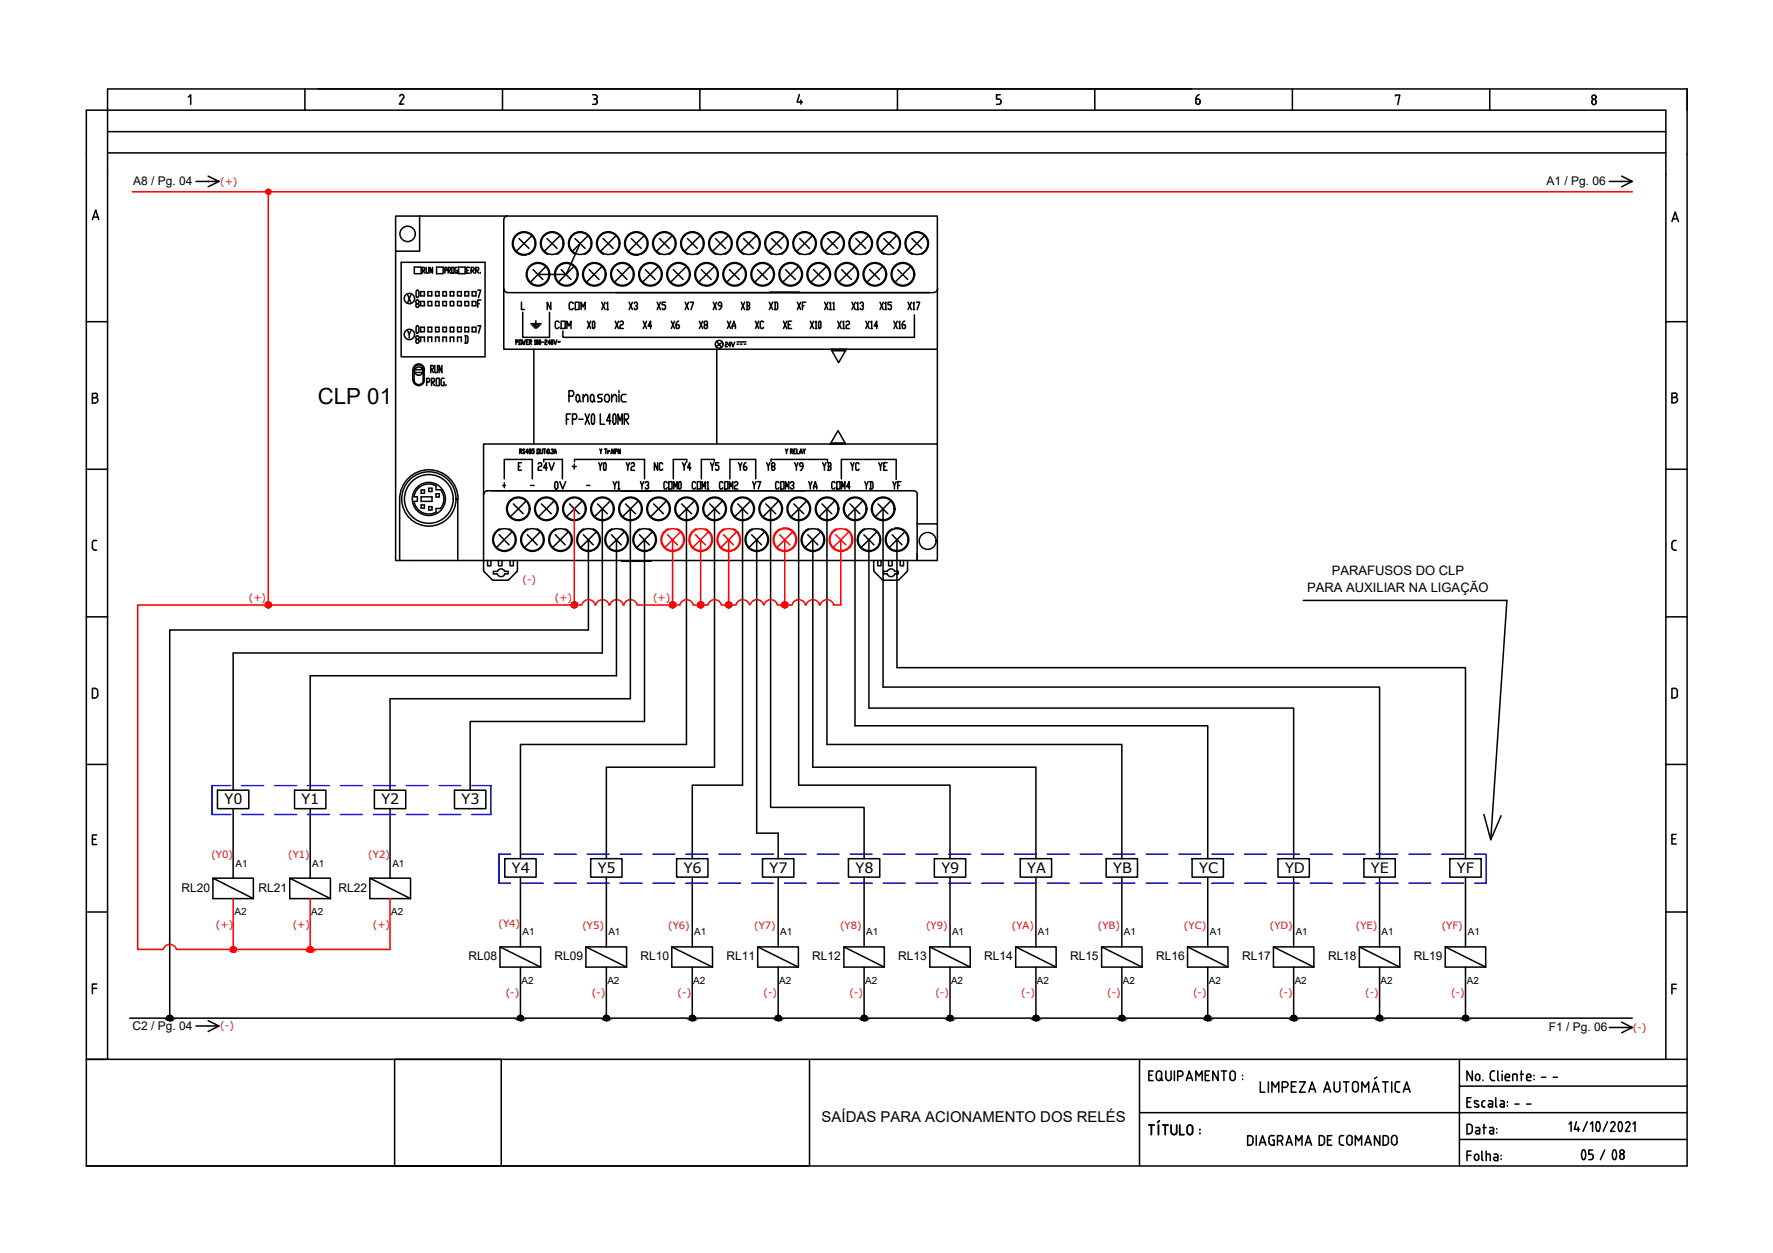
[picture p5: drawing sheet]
<svg xmlns="http://www.w3.org/2000/svg" width="297mm" height="210mm" viewBox="0 0 297 210" stroke-linecap="round" stroke-linejoin="round" font-family="sans-serif">
<defs><g id="words">
<text font-size="4.9" x="199" y="18.7">6</text>
<g font-size="4.4">
<text x="88.9" y="80.1">24V</text>
<text x="91.7" y="83.3">0V</text>
<text x="103.7" y="80.1">Y2</text>
<text x="106.2" y="83.3">Y3</text>
<text x="108.3" y="80.1">NC</text>
<text x="113.2" y="80.1">Y4</text>
<text x="117.8" y="80.1">Y5</text>
<text x="122.4" y="80.1">Y6</text>
<text x="124.9" y="83.3">Y7</text>
<text x="127.4" y="80.1">Y8</text>
<text x="131.9" y="80.1">Y9</text>
<text x="136.5" y="80.1">YB</text>
<text x="143.6" y="83.3">YD</text>
<text x="146" y="80.1">YE</text>
</g>
<g font-size="4">
<text x="94.2" y="52.9">COM</text>
<text x="102.7" y="52.9" transform="rotate(-90 102.7 52.9)">X1</text>
<text x="104.1" y="52.9">X3</text>
<text x="109" y="52.9">X5</text>
<text x="113.6" y="52.9">X7</text>
<text x="118.2" y="52.9">X9</text>
<text x="123.1" y="52.9">XB</text>
<text x="127.7" y="52.9">XD</text>
<text x="132.3" y="52.9">XF</text>
<text x="91.7" y="56.1">COM</text>
<text x="97" y="56.1">X0</text>
<text x="102" y="56.1">X2</text>
<text x="106.5" y="56.1">X4</text>
<text x="111.1" y="56.1">X6</text>
<text x="116.1" y="56.1">X8</text>
<text x="120.6" y="56.1">XA</text>
<text x="125.2" y="56.1">XC</text>
<text x="130.2" y="56.1">XE</text>
<text x="102.3" y="80.1" transform="rotate(-90 102.3 80.1)">Y0</text>
<text x="104.8" y="83.3" transform="rotate(-90 104.8 83.3)">Y1</text>
<text x="137.6" y="83.3" transform="rotate(-90 137.6 83.3)">YA</text>
<text x="144.6" y="80.1" transform="rotate(-90 144.6 80.1)">YC</text>
<text x="151.7" y="83.3" transform="rotate(-90 151.7 83.3)">YF</text>
</g>
<text font-size="3.7" x="53.2" y="67.7">CLP 01</text>
<text font-size="3.5" x="94.5" y="79.7">+</text>
<g font-size="2.6">
<text x="87.5" y="82.6">-</text>
<text x="97" y="82.6">-</text>
</g>
<text font-size="2.5" x="137.7" y="188">SAÍDAS PARA ACIONAMENTO DOS RELÉS</text>
<g font-size="2.4">
<text x="37.6" y="134.7">Y0</text>
<text x="50.5" y="134.7">Y1</text>
<text x="63.9" y="134.7">Y2</text>
<text x="77.3" y="134.7">Y3</text>
<text x="85.8" y="146.2">Y4</text>
<text x="100.1" y="146.2">Y5</text>
<text x="114.5" y="146.2">Y6</text>
<text x="128.9" y="146.2">Y7</text>
<text x="143.3" y="146.2">Y8</text>
<text x="157.7" y="146.2">Y9</text>
<text x="172.1" y="146.2">YA</text>
<text x="186.5" y="146.2">YB</text>
<text x="200.9" y="146.2">YC</text>
<text x="215.3" y="146.2">YD</text>
<text x="229.7" y="146.2">YE</text>
<text x="244.1" y="146.2">YF</text>
</g>
<g font-size="2.2">
<text x="219" y="99.2">PARA AUXILIAR NA LIGAÇÃO</text>
<text x="223.1" y="96.3">PARAFUSOS DO CLP</text>
</g>
<g font-size="2">
<text x="22.3" y="31">A8 / Pg. 04</text>
<text x="259.1" y="31">A1 / Pg. 06</text>
<text x="30.4" y="149.4">RL20</text>
<text x="43.3" y="149.4">RL21</text>
<text x="56.7" y="149.4">RL22</text>
<text x="78.5" y="160.8">RL08</text>
<text x="92.9" y="160.8">RL09</text>
<text x="107.3" y="160.8">RL10</text>
<text x="121.7" y="160.8">RL11</text>
<text x="136.1" y="160.8">RL12</text>
<text x="150.5" y="160.8">RL13</text>
<text x="164.9" y="160.8">RL14</text>
<text x="179.3" y="160.8">RL15</text>
<text x="193.7" y="160.8">RL16</text>
<text x="208.1" y="160.8">RL17</text>
<text x="222.5" y="160.8">RL18</text>
<text x="236.9" y="160.8">RL19</text>
<text x="22.2" y="172.5">C2 / Pg. 04</text>
<text x="259.5" y="172.8">F1 / Pg. 06</text>
</g>
<g font-size="1.7" fill="#d00">
<text x="36.9" y="30.9">(+)</text>
<text x="41.7" y="100.7">(+)</text>
<text x="87.5" y="97.7">(-)</text>
<text x="92.9" y="100.7">(+)</text>
<text x="109.4" y="100.7">(+)</text>
<text x="35.4" y="143.8">(Y0)</text>
<text x="48.3" y="143.8">(Y1)</text>
<text x="61.7" y="143.8">(Y2)</text>
<text x="36.2" y="155.4">(+)</text>
<text x="49.1" y="155.4">(+)</text>
<text x="62.5" y="155.4">(+)</text>
<text x="83.5" y="155.2">(Y4)</text>
<text x="97.6" y="155.6">(Y5)</text>
<text x="112" y="155.6">(Y6)</text>
<text x="126.4" y="155.6">(Y7)</text>
<text x="140.7" y="155.6">(Y8)</text>
<text x="155.1" y="155.6">(Y9)</text>
<text x="169.5" y="155.6">(YA)</text>
<text x="183.9" y="155.6">(YB)</text>
<text x="198.4" y="155.6">(YC)</text>
<text x="212.8" y="155.6">(YD)</text>
<text x="227.1" y="155.6">(YE)</text>
<text x="241.5" y="155.6">(YF)</text>
<text x="84.7" y="166.9">(-)</text>
<text x="99.1" y="166.9">(-)</text>
<text x="113.5" y="166.9">(-)</text>
<text x="127.9" y="166.9">(-)</text>
<text x="142.3" y="166.9">(-)</text>
<text x="156.7" y="166.9">(-)</text>
<text x="171.1" y="166.9">(-)</text>
<text x="185.5" y="166.9">(-)</text>
<text x="199.9" y="166.9">(-)</text>
<text x="214.3" y="166.9">(-)</text>
<text x="228.7" y="166.9">(-)</text>
<text x="243.1" y="166.9">(-)</text>
<text x="36.9" y="172.4">(-)</text>
<text x="273.5" y="172.7">(-)</text>
</g>
<g font-size="1.7">
<text x="39.4" y="145.2">A1</text>
<text x="52.3" y="145.2">A1</text>
<text x="65.7" y="145.2">A1</text>
<text x="39.3" y="153.3">A2</text>
<text x="52.1" y="153.3">A2</text>
<text x="65.6" y="153.3">A2</text>
<text x="87.5" y="156.6">A1</text>
<text x="101.9" y="156.6">A1</text>
<text x="116.3" y="156.6">A1</text>
<text x="130.7" y="156.6">A1</text>
<text x="145.1" y="156.6">A1</text>
<text x="159.5" y="156.6">A1</text>
<text x="173.9" y="156.6">A1</text>
<text x="188.3" y="156.6">A1</text>
<text x="202.7" y="156.6">A1</text>
<text x="217.1" y="156.6">A1</text>
<text x="231.5" y="156.6">A1</text>
<text x="245.9" y="156.6">A1</text>
<text x="87.4" y="164.8">A2</text>
<text x="101.8" y="164.8">A2</text>
<text x="116.1" y="164.8">A2</text>
<text x="130.5" y="164.8">A2</text>
<text x="144.9" y="164.8">A2</text>
<text x="159.3" y="164.8">A2</text>
<text x="173.7" y="164.8">A2</text>
<text x="188.1" y="164.8">A2</text>
<text x="202.5" y="164.8">A2</text>
<text x="216.9" y="164.8">A2</text>
<text x="231.3" y="164.8">A2</text>
<text x="245.7" y="164.8">A2</text>
</g>
</g></defs>
<!-- layer: Ident.Circuitos -->
<g fill="none" stroke="#000" stroke-width=".25">
<path d="M14.5 18.5h3.5v10.7M18 14.9v3.6M18 25.6h261.1M18 22.1h261.1M21.7 170.6h251.8"/>
<circle cx="28.5" cy="170.5" r=".44"/>
<circle cx="87.2" cy="170.5" r=".44"/>
<circle cx="101.6" cy="170.5" r=".44"/>
<circle cx="116" cy="170.5" r=".44"/>
<circle cx="130.4" cy="170.5" r=".44"/>
<circle cx="144.8" cy="170.5" r=".44"/>
<circle cx="159.2" cy="170.5" r=".44"/>
<circle cx="173.6" cy="170.5" r=".44"/>
<circle cx="188" cy="170.5" r=".44"/>
<circle cx="202.4" cy="170.5" r=".44"/>
<circle cx="216.8" cy="170.5" r=".44"/>
<circle cx="231.1" cy="170.5" r=".44"/>
<circle cx="245.5" cy="170.5" r=".44"/>
</g>
<!-- layer: 0 -->
<g fill="none" stroke="#000" stroke-width=".25">
<path d="M18 14.9h264.6v180.4h-268.1v-176.8M31.6 16.3l.3-.4v1.6M51.1 14.9v3.6h-33.1M53.3 14.9h146.3M67 16.1a.36 .36 0 0 1 .5-.2 .36 .36 0 0 1 .1 .5M67.6 16.4l-.7 1h.7M84.2 14.9v3.6h-33.1M99.3 15.9h.4a.36 .36 0 0 1 .4 .3 .36 .36 0 0 1-.4 .4M99.5 16.6h.2M99.7 16.6l.3 .2 .1 .2M100 17v.1M100.1 17.1l-.2 .3-.6 .1"/>
<path d="M117.2 14.9v3.6h-33M133.9 15.8l-.4 1.3h.9M134.2 16.8v.6M150.4 14.9v3.6h-33.2M166.9 17.5h.4M167.4 16.6h.1l.2 .4M167.6 15.9h-.7v.7h.4M167.7 17v.1M167.7 17.1v.2l-.3 .2M183.4 14.9v3.6h-33M216.5 14.9v3.6h-33.1M233.8 16.1v-.2h.7l-.3 1.6"/>
<path d="M249.6 14.9v3.6h-33.1M249.6 18.5h29.5v35.4M266.7 16.8a.39 .39 0 0 1 .6 0 .39 .39 0 0 1 0 .6 .39 .39 0 0 1-.6-.1zM15.5 36.8l.5-1.6 .5 1.6M15.6 36.4h.8M18 29.2v24.7M34.9 29.5l1.8 .9h-3.9M36.7 30.4l-1.8 .9M66.3 36.2h4v5.9h-4zM70.3 36.2h86.7v2.3M84.4 36.8v21.7h5M271.7 29.5l1.8 .9h-3.9"/>
<path d="M273.5 30.4l-1.8 .9M280.1 37.1l.6-1.6 .5 1.6M280.3 36.7h.7M14.5 53.9h3.5v24.7h-3.5M66.3 42.1v51.8h14.7l.1 1.9M85 49h17.4M87.6 52.3v4.2h4.5v-4.2M88.9 54.2h1.8M89.1 54.4h1.4M89.3 54.6h1M89.4 54.8h.8M89.6 54.9h.3"/>
<path d="M89.8 53.7v.5M97.2 40.8l-2.3 5.2h-4.8M120.1 58.5h36.9v15.9M120.1 57.2l.8 1M121 57.3l-1 .8M123.5 57.7h.2M124 57.7h.3M124.7 57.7h.3M139.4 58.8h2.2M153.2 52.7v3.8h-58.9v-1M157 48.4v10.1M282.6 53.9h-3.5v24.7h3.5"/>
<path d="M15.5 66.6h.4M15.9 65.9h-.4v1.6h.4M16 65.9a.36 .36 0 0 1 .3 .3 .36 .36 0 0 1-.3 .4 .44 .44 0 0 1 .4 .4 .44 .44 0 0 1-.4 .5M18 78.6v24.7h-3.5M89.4 74.4v-15.9h30.7v15.9M96.3 77h11.7M129.2 77h9.4M139.2 74.2h2.4M279.1 78.6v24.7h3.5M280.1 66.6h.5M280.6 65.9h-.5v1.6h.5M280.6 65.8a.36 .36 0 0 1 .4 .4 .36 .36 0 0 1-.4 .3 .44 .44 0 0 1 .4 .5 .44 .44 0 0 1-.4 .4"/>
<path d="M15.9 92.2h.3M15.9 90.6h.3M15.9 90.5l-.4 .2v.2v1l.4 .2M67 83.6v10.3M76.7 83.6v10.3M81 92.7v1.2h1.3M81 82.8v-8.4h76v13.4h-3.3M81.7 93.9v.9h.5v-.9M82.5 97.1l.2 .1 2.5-.1M83.3 95.7h-.6v.4h.6M83.3 96.1a.66 .66 0 0 0 .7 .5 .66 .66 0 0 0 .6-.5M83.4 95.7a.66 .66 0 0 1 .6-.4 .66 .66 0 0 1 .6 .4"/>
<path d="M83.5 93.9v.9h.6v-.9M84.5 80.2v-3.2h4.7v3.2M84.5 95.7h.6v.4h-.5M85.5 93.9v.9h.5v-.9M86.7 93.9v1.4M86.7 95.5l-.1 .3M98.6 90.4v15.1h-70.2v65.1M100.9 85.3v24.1h-61.8v23M103.3 90.4v22.8h-51.3v19.2M105.6 85.3v31.8h-40.3v15.3M108 90.4v30.5h-29.2v11.5M115 85.3v39.4h-27.8v19.1"/>
<path d="M119.7 85.3v43.2h-18.1v15.3M124.4 85.3v46.2h-8.4v12.3M126.8 90.4v49.2h3.6v4.2M129.1 85.3v50h15.7v8.5M133.8 85.3v46.2h25.4v12.3M135.6 82.2h17.5M136.2 90.4v38.1h37.4v15.3M138.5 85.3v39.4h49.4v19.1M141 80.2v-3.2h9.1v3.3M143.2 85.3v36.3h59.1v22.2M145.6 90.4v28.2h71.1v25.2M146.4 93.9v1.4"/>
<path d="M146.4 95.5l.1 .3M147.1 93.9v.9h.5v-.9M147.8 97.1l.2 .1 2.6-.1M147.9 85.3v29.8h83.2v28.7M148.6 96.1a.66 .66 0 0 0 .7 .5 .66 .66 0 0 0 .6-.5M148.7 95.7h-.7v.4h.6M148.7 95.7a.66 .66 0 0 1 .6-.4 .66 .66 0 0 1 .6 .4M148.9 93.9v.9h.6v-.9M149.9 95.7h.6v.4h-.6M150.3 90.4v21.4h95.2v32M150.8 93.9v.9h.6v-.9M152 93.9v1.4"/>
<path d="M152 95.5v.3M157 87.8v6.1h-3.3v-1.2v1.2h-18.8M280.1 91v.8M280.1 91.8a.49 .49 0 0 0 .7 .4M280.8 90.6a.49 .49 0 0 0-.7 .4M16.4 116.4l-.3 .5h-.6v-1.6l.6 .1 .2 .2 .1 .9M18 103.3v24.8h-3.5M218.3 100.6h34.2l-2.7 40.1M279.1 103.3v24.8h3.5M281 115.8v.7M281 115.8l-.2-.4-.7-.1v1.6h.7l.2-.5M16.2 139.9h-.7v1.6h.7"/>
<path d="M18 128.1v24.7h-3.5M39.1 135.5v11.6M52 135.5v11.6M65.3 135.5v11.6M248.6 136.4l1.2 4.3 1.7-4M279.1 128.1v24.7h3.5M280.8 139.8h-.7v1.6h.7M15.5 140.6h.5M18 152.8v24.7h-3.5h268.1M35.7 147.1l6.7 3.4h-6.7zM35.7 147.1h3.4M39.1 147.1h3.3v3.4"/>
<path d="M48.5 147.1l6.9 3.4h-6.9zM48.5 147.1h3.5M52 147.1h3.4v3.4M62 147.1l6.8 3.4h-6.8zM62 147.1h3.3M65.3 147.1h3.5v3.4M83.8 158.6l6.8 3.4h-6.8zM83.8 158.6h3.4M87.2 158.6h3.4v3.4M87.2 146.9v11.7M98.2 158.6l6.8 3.4h-6.8zM98.2 158.6h3.4"/>
<path d="M101.6 158.6h3.4v3.4M101.6 146.9v11.7M112.6 158.6l6.8 3.4h-6.8zM112.6 158.6h3.4M116 158.6h3.4v3.4M116 146.9v11.7M126.9 158.6l6.9 3.4h-6.9zM126.9 158.6h3.5M130.4 158.6h3.4v3.4M130.4 146.9v11.7M141.4 158.6l6.8 3.4h-6.8zM141.4 158.6h3.4"/>
<path d="M144.8 158.6h3.4v3.4M144.8 146.9v11.7M155.8 158.6l6.7 3.4h-6.7zM155.8 158.6h3.4M159.2 158.6h3.3v3.4M159.2 146.9v11.7M170.2 158.6l6.7 3.4h-6.7zM170.2 158.6h3.4M173.6 158.6h3.3v3.4M173.6 146.9v11.7M184.6 158.6l6.7 3.4h-6.7zM184.6 158.6h3.3"/>
<path d="M187.9 158.6h3.4v3.4M187.9 146.9v11.7M199 158.6l6.7 3.4h-6.7zM199 158.6h3.3M202.3 158.6h3.4v3.4M202.3 146.9v11.7M213.3 158.6l6.8 3.4h-6.8zM213.3 158.6h3.4M216.7 158.6h3.4v3.4M216.7 146.9v11.7M227.7 158.6l6.8 3.4h-6.8zM227.7 158.6h3.4"/>
<path d="M231.1 158.6h3.4v3.4M231.1 146.9v11.7M242.1 158.6l6.8 3.4h-6.8zM242.1 158.6h3.4M245.5 158.6h3.4v3.4M245.5 146.9v11.7M279.1 152.8v24.7M280.1 140.5h.6M15.5 165.6h.7M16.2 164.8h-.7v1.7M34.9 171l1.8 .9h-3.9M36.7 171.9l-1.8 .9"/>
<path d="M66.1 177.5h17.9v17.8h-17.9zM87.2 162v8.6M101.6 162v8.6M116 162v8.6M130.4 162v8.6M135.6 177.5v17.8M144.8 162v8.6M159.2 162v8.6M173.6 162v8.6M187.9 162v8.6M190.9 177.5v17.8M193.2 179.4h-.7v1.6h.7"/>
<path d="M193.7 179.9v.7M193.7 179.9a.44 .44 0 0 1 .5-.5 .44 .44 0 0 1 .4 .5M194.6 179.9v.7M195.3 179.4v1.2M196.2 179.4v1.2M196.8 179.4v1.6M202.3 162v8.6M202.6 179.4h-.7v1.6h.7M204.1 179.4v1.6l-.9-1.6v1.6M204.6 179.4h.9M205 179.4v1.6M206.1 179.9a.44 .44 0 0 1 .4-.5 .44 .44 0 0 1 .5 .5"/>
<path d="M206.1 179.9v.7M207 179.9v.7M216.7 162v8.6M231.1 162v8.6M244.5 177.5v17.8M245.5 162v8.6M246.7 179.4v1.6l-.9-1.6v1.6M249.7 179.8v.8M250.1 179.4h.3M250.1 179.4l-.3 .2-.1 .2M250.9 179.4v1.4M251.7 179.4v.1"/>
<path d="M251.7 180v1M253.9 180h-.5v1M253.9 179.9l.3 .3M254.7 180h.5M254.9 179.4v1.6M271.7 171.2l1.8 .9h-3.9M273.5 172.1l-1.8 .9M280.1 165.6h.7M280.8 164.9h-.7v1.6M190.9 186.4h91.7M192.5 188.5h.9M192.5 180.1h.5"/>
<path d="M192.9 188.5v1.6M193.7 180.6a.44 .44 0 0 0 .5 .4 .44 .44 0 0 0 .4-.4M194.1 188.5v1.6M194.3 187.7l-.4 .3M194.3 180.7l.5 .3M194.8 188.5h.9M195.2 188.5v1.6M195.4 180.6a.44 .44 0 0 0 .4 .4 .44 .44 0 0 0 .4-.4M196.2 188.5v1.2M197.1 188.5v1.1a.44 .44 0 0 1-.4 .5 .44 .44 0 0 1-.5-.5M197.3 180.3h.4a.44 .44 0 0 0 .5-.5 .44 .44 0 0 0-.5-.4h-.4v1.6M197.6 188.5v1.6h.8"/>
<path d="M198.7 181l.5-1.6 .6 1.6M198.9 180.6h.7M198.9 188.9a.44 .44 0 0 1 .5-.4 .44 .44 0 0 1 .4 .4M198.9 188.9v.7a.44 .44 0 0 0 .5 .5 .44 .44 0 0 0 .4-.5v-.7M200.3 181v-1.6l.6 .9 .5-.9v1.6M201 189.2v.1M201 189.8v.1M201.9 180.1h.6M206.1 180.6a.44 .44 0 0 0 .4 .4 .44 .44 0 0 0 .5-.4M208.2 180.1v.1M208.2 180.8h.1M209.9 191.3v.3l-.5 .2"/>
<path d="M209.9 191.3v-.8l-.2-.2-.7-.1v1.7h.4M210.5 190.2v1.7M211 191.9l.5-1.7 .6 1.7M211.1 181.2v1.8h.8M211.1 191.4h.8M212.5 181.2v1.8M212.6 190.7v.7M212.6 191.4l.1 .2 .4 .2M213 190.2h.5M213.1 190.2l-.4 .2-.1 .2M213.1 183v-1.8l.5 1 .6-1v1.8M213.2 191h.3v.9h-.5"/>
<path d="M214 191.1h.4M214.4 190.2h-.4v1.7M214.5 190.2a.44 .44 0 0 1 .4 .4 .44 .44 0 0 1-.4 .5M214.6 191.1l.3 .8M214.8 182.2h.5M215.3 181.2h-.5v1.8M215.3 181.2a.49 .49 0 0 1 .5 .5 .49 .49 0 0 1-.5 .5M215.5 191.9l.5-1.7 .5 1.7M215.6 191.4h.8M216.4 182h.5M217.1 191.9v-1.7l.5 .9 .5-.9v1.7M217.2 181.2h-.8v1.8h.8"/>
<path d="M217.7 181.2h1l-1 1.8h1M218.7 191.9l.5-1.7 .5 1.7M218.8 191.4h.8M219.3 183l.5-1.8 .6 1.8M219.4 182.5h.8M221.8 183l.6-1.8 .5 1.8M221.9 191.3l-.1 .3-.4 .2M221.9 191.3l-.1-.8-.1-.2-.7-.1v1.7h.4M221.9 182.5h.8M222.4 191h.6M223.1 190.2h-.7v1.7h.7M223.5 181.2v1.2a.49 .49 0 0 0 .5 .5 .49 .49 0 0 0 .5-.5v-1.2"/>
<path d="M224.4 191.4v.2l.4 .2M224.8 191.9h.3M224.8 190.2h.3M224.8 190.2l-.4 .2v1M225.1 181.2h.9M225.5 181.2v1.8M225.6 190.7v.7M225.7 190.6a.44 .44 0 0 1 .4-.4 .44 .44 0 0 1 .5 .4M225.7 191.4a.44 .44 0 0 0 .4 .4 .44 .44 0 0 0 .5-.4M226.5 190.7v.7M226.7 181.4a.49 .49 0 0 1 .5-.2 .49 .49 0 0 1 .4 .5v.7a.49 .49 0 0 1-.5 .5 .49 .49 0 0 1-.5-.4zM227.1 191.9v-1.7l.5 .9 .5-.9v1.7"/>
<path d="M228.2 183v-1.8l.5 1 .6-1v1.8M228.7 191.9l.5-1.7 .5 1.7M228.8 191.4h.8M229.9 183l.5-1.8 .6 1.8M230.1 182.5h.8M230.7 180.4l-.4 .3M231.2 190.2v1.7l-.9-1.7v1.7M231.6 181.2h1M232.1 181.2v1.8M232.6 191.3l-.1 .3-.4 .2M232.6 191.3l-.1-.8-.1-.2-.7-.1v1.7h.4M233.1 190.7v.7"/>
<path d="M233.2 190.6a.44 .44 0 0 1 .4-.4 .44 .44 0 0 1 .4 .4v.8M233.2 191.4a.44 .44 0 0 0 .4 .4 .44 .44 0 0 0 .4-.4M233.2 181.2v1.8M234.2 181.2h.3M234.2 183h.3M234.2 181.2l-.4 .2v.3v1l.4 .2M235.1 183l.6-1.8 .5 1.8M235.3 182.5h.8M244.5 190.9h38.1M244.5 181.9h38.1M245.8 193.5h.7M245.8 184.6h.5"/>
<path d="M246.2 188.3h-.4v1.6h.4M246.2 188.3l.4 .3 .1 .2M246.5 192.8h-.7v1.6M246.5 183.9h-.7v1.6h.7M246.7 188.8l-.1 .9-.4 .2M247 193.7v.4M247 193.7a.36 .36 0 0 1 .4-.4 .36 .36 0 0 1 .4 .4M247 194a.36 .36 0 0 0 .4 .4 .36 .36 0 0 0 .4-.4M247.1 184.8l.5 .2M247.2 180.3v.4M247.2 180.3a.36 .36 0 0 1 .4-.4 .36 .36 0 0 1 .3 .4M247.2 180.7a.36 .36 0 0 0 .4 .3 .36 .36 0 0 0 .3-.3"/>
<path d="M247.2 184.4l-.2 .1 .1 .3M247.3 188.9h.3M247.3 184.4l.4 .1M247.5 189.4h.4M247.5 189.4a.28 .28 0 0 0-.3 .3 .28 .28 0 0 0 .3 .2M247.6 188.8l.3 .4M247.6 185l.2 .3-.1 .1h-.7M247.7 193.7v.4M247.9 189.2v.7h-.4M247.9 180.3v.4M248.3 192.8v1.4l.2 .2M248.3 185.1a.37 .37 0 0 0 .5 .4"/>
<path d="M248.3 184.7v.5M248.4 188.9h.6M248.4 180.9v.1M248.6 188.3v1.6M248.8 184.4a.37 .37 0 0 0-.5 .3M249 193.3l.6 .1 .1 .3M249 192.8v1.6M249.4 184.4h.4M249.6 188.9h.3M249.6 185h.4M249.7 193.7v.7M249.7 180.6l.1 .2 .3 .2"/>
<path d="M249.8 184.4l.3 .3M249.8 189.4h.4M249.8 189.4a.28 .28 0 0 0-.3 .3 .28 .28 0 0 0 .3 .2M249.9 188.8l.4 .4M250 184.7v.8h-.4a.28 .28 0 0 1-.3-.3 .28 .28 0 0 1 .3-.3M250.1 181h.3M250.2 189.2v.7h-.4M250.3 193.3h.3M250.5 193.9h.4M250.5 193.8a.28 .28 0 0 0-.3 .3 .28 .28 0 0 0 .3 .3M250.6 185.3l.2 .2M250.6 183.9v1.4"/>
<path d="M250.7 193.3l.3 .4M250.8 189.1h.1M250.8 189.7v.1M250.9 193.7v.7h-.4M250.9 180.8l.2 .2M251.4 184.4h.5l.1 .3M251.5 193.5v.1M251.5 194.1v.1M251.6 185h.4M251.6 184.9a.28 .28 0 0 0-.3 .3 .28 .28 0 0 0 .3 .3M252 184.7v.8h-.4M252.2 180.3v.5"/>
<path d="M252.2 180.7l.1 .3h.6M252.2 180.3a.36 .36 0 0 1 .4-.4 .36 .36 0 0 1 .3 .4M252.5 184.6v.1M252.5 185.2v.1M252.9 180.3v.2h-.7M253.8 185h.7M254.2 180.3v.7M255.8 180.7l.1 .3h.6M255.8 180.3a.36 .36 0 0 1 .3-.4 .36 .36 0 0 1 .4 .4M255.8 185h.7M255.8 180.3v.5M256.5 180.3v.2h-.7"/>
<path d="M257 180.1v.1M257 180.8h.1M258.3 180.5h.7M260.2 180.5h.7"/>
<circle cx="267" cy="16.3" r=".36"/>
<circle cx="68.3" cy="39.2" r="1.29"/>
<circle cx="120.5" cy="57.7" r=".66"/>
<circle cx="155.4" cy="90.6" r="1.42"/>
</g>
<g fill="none" stroke="#f00" stroke-width=".25">
<path d="M22.2 32.1h251.3M44.9 32.1v69.2M96.2 85.3v16M112.7 90.4v10.9M117.4 90.4v10.9M122.1 90.4v10.9M131.5 90.4v10.9M140.9 90.4v10.9h-1.3M44.9 101.3h-21.8v57.7h4.2a1.17 1.17 0 0 1 1.2-.8 1.17 1.17 0 0 1 1.1 .8M44.9 101.3h52.5M97.5 101.3a1.16 1.16 0 0 1 1.1-.8 1.16 1.16 0 0 1 1.1 .8M99.7 101.3h.1"/>
<path d="M99.8 101.3a1.16 1.16 0 0 1 1.1-.8 1.16 1.16 0 0 1 1.1 .8M102 101.3h.2M102.2 101.3a1.16 1.16 0 0 1 1.1-.8 1.16 1.16 0 0 1 1.1 .8M104.4 101.3h.1M104.5 101.3a1.16 1.16 0 0 1 1.1-.8 1.16 1.16 0 0 1 1.1 .8M106.7 101.3h7.2M113.9 101.3a1.16 1.16 0 0 1 1.1-.8 1.16 1.16 0 0 1 1.1 .8M116.1 101.3h2.5M118.6 101.3a1.16 1.16 0 0 1 1.1-.8 1.16 1.16 0 0 1 1.1 .8M120.8 101.3h2.5M123.3 101.3a1.16 1.16 0 0 1 1.1-.8 1.16 1.16 0 0 1 1.1 .8M125.7 101.3a1.16 1.16 0 0 1 1.1-.8 1.16 1.16 0 0 1 1.1 .8"/>
<path d="M128 101.3a1.16 1.16 0 0 1 1.1-.8 1.16 1.16 0 0 1 1.1 .8M130.2 101.3h2.5M132.7 101.3a1.16 1.16 0 0 1 1.1-.8 1.16 1.16 0 0 1 1.1 .8M134.9 101.3h.2M135.1 101.3a1.16 1.16 0 0 1 1.1-.8 1.16 1.16 0 0 1 1.1 .8M137.3 101.3h.1M137.4 101.3a1.16 1.16 0 0 1 1.2-.8 1.16 1.16 0 0 1 1.1 .8M39.1 150.5v8.5M52 150.5v8.5M65.3 150.5v8.5h-35.8"/>
<circle cx="45" cy="32.1" r=".4"/>
<circle cx="45" cy="101.3" r=".49"/>
<circle cx="96.2" cy="101.3" r=".49"/>
<circle cx="112.7" cy="101.3" r=".49"/>
<circle cx="117.4" cy="101.3" r=".49"/>
<circle cx="122.1" cy="101.3" r=".49"/>
<circle cx="131.5" cy="101.3" r=".49"/>
</g>
<g fill="#f00" stroke="#f00" stroke-width=".17">
<path d="M39 159.5h.1z"/>
<path d="M39.1 159.5h.1z"/>
<path d="M51.9 159.5h.1z"/>
<path d="M52 159.5h.1z"/>
<path d="M44.9 31.8h.2zM44.9 31.8h.2z"/>
<path d="M44.9 31.8h.2zM44.8 31.8h.3z"/>
<path d="M44.8 31.8h.4zM44.8 31.8h.4z"/>
<path d="M44.7 31.8h.5zM44.7 31.8h.5z"/>
<path d="M44.7 31.8l.6 .1zM44.7 31.8l.6 .1h-.7z"/>
<path d="M44.6 31.9l.7 .1zM44.6 31.9l.7 .1z"/>
<path d="M44.6 32h.7zM44.6 32h.7h-.7z"/>
<path d="M44.6 32l.7 .1v-.1zM44.6 32l.7 .1h-.7z"/>
<path d="M44.6 32.1l.7 .1zM44.6 32.1l.7 .1z"/>
<path d="M44.6 32.2l.7 .1v-.1zM44.6 32.2l.7 .1z"/>
<path d="M44.6 32.3h.7zM44.6 32.3h.7z"/>
<path d="M44.6 32.3l.6 .1 .1-.1zM44.6 32.3l.6 .1z"/>
<path d="M44.7 32.4h.5zM44.7 32.4h.5z"/>
<path d="M44.7 32.4h.5zM44.7 32.4l.4 .1z"/>
<path d="M44.8 32.5h.3zM44.8 32.5h.3z"/>
<path d="M44.9 32.5h.2zM44.9 32.5h.1z"/>
<path d="M112.6 100.8h.2zM112.6 100.8h.2z"/>
<path d="M112.6 100.8l.3 .1zM112.5 100.9h.4z"/>
<path d="M112.5 100.9h.5zM112.4 100.9h.6z"/>
<path d="M112.4 100.9l.6 .1zM112.4 100.9l.6 .1h-.7z"/>
<path d="M112.3 101h.8zM112.3 101h.8z"/>
<path d="M112.3 101l.8 .1zM112.3 101l.8 .1h-.9z"/>
<path d="M112.2 101.1l.9 .1v-.1zM112.2 101.1l.9 .1h-.9z"/>
<path d="M112.2 101.2l1 .1-.1-.1zM112.2 101.2l1 .1h-1z"/>
<path d="M112.2 101.3l.9 .1 .1-.1zM112.2 101.3l.9 .1h-.9z"/>
<path d="M112.2 101.4l.9 .1v-.1zM112.2 101.4l.9 .1z"/>
<path d="M112.2 101.5l.9 .1v-.1zM112.2 101.5l.9 .1z"/>
<path d="M112.3 101.6h.8zM112.3 101.6h.7z"/>
<path d="M112.3 101.6l.7 .1v-.1zM112.3 101.6l.7 .1z"/>
<path d="M112.4 101.7h.6zM112.4 101.7l.5 .1z"/>
<path d="M112.5 101.8h.4zM112.5 101.8h.3z"/>
<path d="M112.6 101.8h.2zM112.6 101.8h.1z"/>
<path d="M117.3 100.8h.2zM117.2 100.8h.3z"/>
<path d="M117.2 100.8l.4 .1zM117.2 100.9h.4z"/>
<path d="M117.2 100.9h.5zM117.1 100.9h.6z"/>
<path d="M117.1 100.9l.7 .1zM117.1 100.9l.7 .1h-.8z"/>
<path d="M117 101h.8zM117 101h.8z"/>
<path d="M117 101l.8 .1zM117 101l.8 .1h-.9z"/>
<path d="M116.9 101.1l.9 .1v-.1zM116.9 101.1l.9 .1h-.9z"/>
<path d="M116.9 101.2l1 .1-.1-.1zM116.9 101.2l1 .1h-1z"/>
<path d="M116.9 101.3l.9 .1 .1-.1zM116.9 101.3l.9 .1h-.9z"/>
<path d="M116.9 101.4l.9 .1v-.1zM116.9 101.4l.9 .1z"/>
<path d="M116.9 101.5l.9 .1v-.1zM116.9 101.5l.9 .1z"/>
<path d="M117 101.6h.8zM117 101.6h.8z"/>
<path d="M117 101.6l.7 .1 .1-.1zM117 101.6l.7 .1z"/>
<path d="M117.1 101.7h.6zM117.1 101.7l.5 .1z"/>
<path d="M117.2 101.8h.4zM117.2 101.8h.3z"/>
<path d="M117.2 101.8h.3zM117.2 101.8h.2z"/>
<path d="M122 100.8h.2zM121.9 100.8h.3z"/>
<path d="M121.9 100.8l.4 .1zM121.9 100.9h.4z"/>
<path d="M121.9 100.9h.5zM121.8 100.9h.6z"/>
<path d="M121.8 100.9l.7 .1zM121.8 100.9l.7 .1h-.8z"/>
<path d="M121.7 101h.8zM121.7 101h.8z"/>
<path d="M121.7 101l.8 .1zM121.7 101l.8 .1h-.9z"/>
<path d="M121.6 101.1l.9 .1v-.1zM121.6 101.1l.9 .1h-.9z"/>
<path d="M121.6 101.2l1 .1-.1-.1zM121.6 101.2l1 .1h-1z"/>
<path d="M121.6 101.3l.9 .1 .1-.1zM121.6 101.3l.9 .1h-.9z"/>
<path d="M121.6 101.4l.9 .1v-.1zM121.6 101.4l.9 .1z"/>
<path d="M121.6 101.5l.9 .1v-.1zM121.6 101.5l.9 .1z"/>
<path d="M121.7 101.6h.8zM121.7 101.6h.8z"/>
<path d="M121.7 101.6l.7 .1 .1-.1zM121.7 101.6l.7 .1z"/>
<path d="M121.8 101.7h.6zM121.8 101.7l.5 .1z"/>
<path d="M121.9 101.8h.4zM121.9 101.8h.3z"/>
<path d="M121.9 101.8h.3zM121.9 101.8h.2z"/>
<path d="M131.4 100.8h.2zM131.3 100.8h.3z"/>
<path d="M131.3 100.8l.4 .1zM131.3 100.9h.4z"/>
<path d="M131.3 100.9h.5zM131.2 100.9h.6z"/>
<path d="M131.2 100.9l.7 .1zM131.1 101l.1-.1 .7 .1z"/>
<path d="M131.1 101h.8zM131.1 101h.8z"/>
<path d="M131 101l.9 .1zM131 101l.9 .1h-.9z"/>
<path d="M131 101.1l1 .1zM131 101.1l1 .1h-1z"/>
<path d="M131 101.2l1 .1v-.1zM131 101.2l1 .1h-1z"/>
<path d="M131 101.3l1 .1v-.1zM131 101.3l1 .1h-1z"/>
<path d="M131 101.4l.9 .1 .1-.1zM131 101.4l.9 .1z"/>
<path d="M131 101.5l.9 .1v-.1zM131 101.5l.9 .1z"/>
<path d="M131 101.6h.9zM131 101.6h.9z"/>
<path d="M131.1 101.6l.7 .1 .1-.1zM131.1 101.6l.7 .1z"/>
<path d="M131.2 101.7h.6zM131.2 101.7l.5 .1z"/>
<path d="M131.3 101.8h.4zM131.3 101.8h.3z"/>
<path d="M131.3 101.8h.3zM131.3 101.8h.2z"/>
<path d="M96.2 100.8h.1zM96.1 100.8h.2z"/>
<path d="M96.1 100.8l.3 .1zM96 100.9h.4z"/>
<path d="M96 100.9h.5zM95.9 100.9h.6z"/>
<path d="M95.9 100.9l.7 .1zM95.9 100.9l.7 .1h-.8z"/>
<path d="M95.8 101h.8zM95.8 101h.8z"/>
<path d="M95.8 101l.9 .1zM95.8 101l.9 .1h-1z"/>
<path d="M95.7 101.1l1 .1zM95.7 101.1l1 .1h-1z"/>
<path d="M95.7 101.2l1 .1v-.1zM95.7 101.2l1 .1h-1z"/>
<path d="M95.7 101.3l1 .1v-.1zM95.7 101.3l1 .1z"/>
<path d="M95.7 101.4l1 .1v-.1zM95.7 101.4l1 .1h-1z"/>
<path d="M95.7 101.5l.9 .1 .1-.1zM95.7 101.5l.9 .1z"/>
<path d="M95.8 101.6h.8zM95.8 101.6h.8z"/>
<path d="M95.8 101.6l.7 .1 .1-.1zM95.8 101.6l.7 .1z"/>
<path d="M95.9 101.7h.6zM95.9 101.7l.5 .1z"/>
<path d="M96 101.8h.4zM96 101.8h.3z"/>
<path d="M96.1 101.8h.2zM96.1 101.8h.2z"/>
<path d="M39 158.6h.2zM38.9 158.6h.3z"/>
<path d="M38.9 158.6l.4 .1zM38.8 158.7h.5z"/>
<path d="M38.8 158.7h.6zM38.8 158.7h.6z"/>
<path d="M38.8 158.7l.6 .1zM38.7 158.8h.7z"/>
<path d="M38.7 158.8h.7zM38.7 158.8h.7h-.7z"/>
<path d="M38.7 158.8l.8 .1zM38.7 158.8l.8 .1h-.9z"/>
<path d="M38.6 158.9l.9 .1zM38.6 158.9l.9 .1z"/>
<path d="M38.6 159h.9zM38.6 159h.9h-.9z"/>
<path d="M39.1 159l.4 .1zM39.1 159l.4 .1z"/>
<path d="M38.6 159l.5 .1zM38.6 159l.5 .1z"/>
<path d="M39.1 159.1l.4 .1v-.1zM39.1 159.1l.4 .1z"/>
<path d="M38.6 159.1l.5 .1zM38.6 159.1l.5 .1z"/>
<path d="M39.1 159.2l.3 .1 .1-.1zM39.1 159.2l.3 .1z"/>
<path d="M38.6 159.2l.5 .1zM38.6 159.2l.5 .1z"/>
<path d="M39.1 159.3h.3zM39.1 159.3h.3z"/>
<path d="M38.7 159.3h.4zM38.7 159.3h.4z"/>
<path d="M39.1 159.3h.3zM39.1 159.3l.3 .1z"/>
<path d="M38.7 159.3l.4 .1zM38.7 159.3l.4 .1z"/>
<path d="M39.1 159.4l.2 .1 .1-.1zM39.1 159.4l.2 .1z"/>
<path d="M38.8 159.4l.3 .1zM38.8 159.4l.3 .1z"/>
<path d="M39.1 159.5h.1zM39.1 159.5h.2z"/>
<path d="M38.8 159.5h.3zM38.8 159.5h.3z"/>
<path d="M38.9 159.5h.2zM38.9 159.5h.2z"/>
<path d="M51.9 158.6h.2zM51.8 158.6h.3z"/>
<path d="M51.8 158.6l.3 .1zM51.8 158.7h.3z"/>
<path d="M51.8 158.7h.4zM51.7 158.7h.5z"/>
<path d="M51.7 158.7l.6 .1zM51.7 158.7l.6 .1z"/>
<path d="M51.6 158.8h.8zM51.6 158.8h.8h-.8z"/>
<path d="M51.6 158.8l.8 .1v-.1zM51.6 158.8l.8 .1h-.9z"/>
<path d="M51.5 158.9l.9 .1zM51.5 158.9l.9 .1z"/>
<path d="M51.5 159h.9zM51.5 159h.9h-.9z"/>
<path d="M52 159l.4 .1zM52 159l.4 .1z"/>
<path d="M51.5 159l.5 .1zM51.5 159l.5 .1z"/>
<path d="M52 159.1l.4 .1v-.1zM52 159.1l.4 .1z"/>
<path d="M51.5 159.1l.5 .1zM51.5 159.1l.5 .1z"/>
<path d="M52 159.2l.4 .1zM52 159.2l.4 .1z"/>
<path d="M51.5 159.2l.5 .1zM51.5 159.2l.5 .1z"/>
<path d="M52 159.3h.4zM52 159.3h.3z"/>
<path d="M51.5 159.3h.5zM51.5 159.3h.5z"/>
<path d="M52 159.3h.3zM52 159.3l.2 .1z"/>
<path d="M51.6 159.3l.4 .1zM51.6 159.3l.4 .1z"/>
<path d="M52 159.4l.2 .1v-.1zM52 159.4l.2 .1z"/>
<path d="M51.7 159.4l.3 .1zM51.7 159.4l.3 .1z"/>
<path d="M52 159.5h.1zM52 159.5h.2z"/>
<path d="M51.7 159.5h.3zM51.7 159.5h.3z"/>
<path d="M51.8 159.5h.2zM51.8 159.5h.2z"/>
<path d="M44.9 100.8h.2zM44.8 100.8h.3z"/>
<path d="M44.8 100.8l.4 .1zM44.7 100.9h.5z"/>
<path d="M44.7 100.9h.5zM44.6 100.9h.6z"/>
<path d="M44.6 100.9l.7 .1zM44.6 100.9l.7 .1h-.7z"/>
<path d="M44.6 101h.8zM44.5 101h.9z"/>
<path d="M44.5 101l.9 .1zM44.5 101l.9 .1h-.9z"/>
<path d="M44.5 101.1l1 .1zM44.5 101.1l1 .1h-1z"/>
<path d="M44.5 101.2l1 .1v-.1zM44.5 101.2l1 .1h-1z"/>
<path d="M44.5 101.3l1 .1v-.1zM44.5 101.3l1 .1h-1z"/>
<path d="M44.5 101.4l.9 .1 .1-.1zM44.5 101.4l.9 .1h-.9z"/>
<path d="M44.5 101.5l.9 .1v-.1zM44.5 101.5l.9 .1z"/>
<path d="M44.5 101.6h.9zM44.5 101.6h.8z"/>
<path d="M44.6 101.6l.6 .1 .1-.1zM44.6 101.6l.6 .1z"/>
<path d="M44.6 101.7h.6zM44.6 101.7l.6 .1z"/>
<path d="M44.7 101.8h.5zM44.7 101.8h.4z"/>
<path d="M44.8 101.8h.3zM44.8 101.8h.2z"/>
</g>
<!-- layer: LY_1 -->
<g fill="none" stroke="#000" stroke-width=".25">
<path d="M85 36.2a.61 .61 0 0 0-.6 .6M86.9 40l1.7 1.6M89.1 39.5l-2.6 2.6M91.6 40l1.7 1.6M93.8 39.5l-2.6 2.6M96.3 40l1.7 1.6M98.5 39.5l-2.6 2.6M101 40l1.7 1.6M103.2 39.5l-2.6 2.6M105.8 40l1.6 1.6M107.9 39.5l-2.6 2.6M110.5 40l1.6 1.6"/>
<path d="M112.6 39.5l-2.6 2.6M115.2 40l1.6 1.6M117.3 39.5l-2.6 2.6M119.9 40l1.6 1.6M122 39.5l-2.6 2.6M124.6 40l1.6 1.6M126.7 39.5l-2.6 2.6M129.3 40l1.6 1.6M131.4 39.5l-2.6 2.6M134 40l1.6 1.6M136.1 39.5l-2.6 2.6M138.7 40l1.6 1.6"/>
<path d="M140.8 39.5l-2.6 2.6M143.4 40l1.6 1.6M145.5 39.5l-2.6 2.6M148.1 40l1.6 1.6M150.2 39.5l-2.6 2.6M152.8 40l1.6 1.6M154.9 39.5l-2.6 2.6M157 38.5v9.9M67.2 43.9h14.1v15.9h-14.1zM68.3 55.4l.3 .6v.6M68.3 49.4l.5 1.3M68.8 49.4l-.5 1.3"/>
<path d="M68.8 55.4l-.2 .6M69.4 44.7h1.2v1.1h-1.2zM69.8 50.9l-.1-.2 .1-.5h.2l.2 .3-.2 .4h-.2l-.1 .2 .1 .4h.2l.2-.2v-.2l-.2-.2M69.8 56.9l-.1-.5 .1-.1h.2l.2 .1v.2l-.2 .3h-.2l-.1 .2 .1 .4h.2l.2-.2-.2-.4M69.8 54.6h.2l.2 .2v.8l-.2 .2h-.2l-.1-.2v-.8zM69.8 48.6h.2l.2 .2v.8l-.2 .2h-.2l-.1-.2v-.8zM70.5 50.5h.6v.7h-.6zM70.5 54.8h.6v.8h-.6zM70.5 48.9h.6v.7h-.6zM70.5 57.2v-.7h.6v.7M70.8 45.3h.3l.1-.2-.1-.3h-.3v1M70.9 45.3l.3 .5"/>
<path d="M71.4 44.8l.1 1 .3-.2v-.8M71.7 50.5h.6v.7h-.6zM71.7 48.9h.6v.7h-.6zM71.7 54.8h.6v.8h-.6zM71.7 57.2v-.7h.6v.7M72.5 44.8v1l-.5-1v1M73 50.5h.6v.7h-.6zM73 54.8h.6v.8h-.6zM73 48.9h.6v.7h-.6zM73 57.2v-.7h.6v.7M73.1 44.7h1.1v1.1h-1.1zM74.2 50.5h.6v.7h-.6z"/>
<path d="M74.2 54.8h.6v.8h-.6zM74.2 48.9h.6v.7h-.6zM74.2 57.2v-.7h.6v.7M74.5 45.3h.3l.1-.2-.1-.3h-.3v1M75.1 45.3h.3l.1-.2-.1-.3h-.3v1M75.2 45.3l.3 .5M75.4 50.5h.6v.7h-.6zM75.4 48.9h.6v.7h-.6zM75.4 54.8h.6v.8h-.6zM75.4 57.2v-.7h.6v.7M75.7 44.8h.4v1h-.4zM76.6 44.8h-.3l-.1 .2 .1 .8h.3l-.1-.5"/>
<path d="M76.7 50.5h.6v.7h-.6zM76.7 54.8h.6v.8h-.6zM76.7 48.9h.6v.7h-.6zM76.7 57.2v-.7h.6v.7M76.8 44.7h1.1v1.1h-1.1zM77.9 56.3h.4l.1 .1v.9l-.1 .2h-.4M77.9 50.5h.6v.7h-.6zM77.9 48.9h.6v.7h-.6zM77.9 54.8h.6v.8h-.6zM78 56.3v1.2M78.2 45.3h.2M78.7 44.8h-.5v1h.5"/>
<path d="M78.9 45.3h.4l.1-.2-.1-.3h-.4v1M79.1 45.3l.3 .5M79.1 50.5h.6v.7h-.6zM79.1 48.9h.6v.7h-.6zM79.1 54.8h.6v.8h-.6zM79.7 45.3h.4l.1-.2-.1-.3h-.4v1M79.8 45.3l.4 .5M80 54.6h.5l-.3 1.2M80 48.6h.5l-.3 1.2M80 50.9h.3M80.5 45.6v.2M80.5 50.2h-.5v1.3"/>
<path d="M84.4 48.4a.61 .61 0 0 0 .6 .6M86.4 57.3l.4-.1-.1-.3h-.3v.8M87 56.9h.3v.8h-.3zM87.4 50.6v1.3h.5M87.5 56.9l.2 .8v-.4l.1 .4 .2-.8M88.2 57.3h.2M88.5 56.9h-.3v.8h.3M88.6 42.6a1.97 1.97 0 0 0 .5-3.3 1.97 1.97 0 0 0-3.2 1 1.97 1.97 0 0 0 2.3 2.4M88.7 57.3h.3l.1-.1-.1-.3h-.3v.8M88.8 57.3l.3 .4M89.3 45.2l1.7 1.6M89.6 57.1v-.2v.8"/>
<path d="M89.6 57.7h.1M90 56.9l.2 .2-.1 .6-.2-.1zM90.4 56.9l.2 .2-.1 .6-.2-.1zM91.3 57.1l.1-.2 .2 .2v.2l-.3 .1v.3h.3M91.4 44.7l-2.6 2.6M91.7 42.6a1.97 1.97 0 0 1-.8-3 1.97 1.97 0 0 1 3.2 0 1.97 1.97 0 0 1-.8 3M92.2 57.4h-.4l.3-.5v.8M92.3 50.6v1.3l-.6-1.3v1.3M92.4 56.9l.2 .2-.1 .6-.1-.1zM92.8 56.9l.2 .8 .3-.8M94 45.2l1.7 1.6M96.1 44.7l-2.6 2.6"/>
<path d="M96.4 42.6a1.97 1.97 0 0 1-.8-3 1.97 1.97 0 0 1 3.2 0 1.97 1.97 0 0 1-.8 3M98.7 45.2l1.7 1.6M100.8 44.7l-2.6 2.6M101.1 42.6a1.97 1.97 0 0 1-.8-3 1.97 1.97 0 0 1 3.2 0 1.97 1.97 0 0 1-.8 3M102.4 49h54M103.4 45.2l1.7 1.6M105.5 44.7l-2.6 2.6M107.4 42.6a1.97 1.97 0 0 0 .5-3.3 1.97 1.97 0 0 0-3.2 1 1.97 1.97 0 0 0 2.3 2.4M108.1 45.2l1.7 1.6M110.3 44.7l-2.7 2.6M110.5 42.6a1.97 1.97 0 0 1-.8-3 1.97 1.97 0 0 1 3.2 0 1.97 1.97 0 0 1-.8 3M112.8 45.2l1.7 1.6"/>
<path d="M115 44.7l-2.7 2.6M115.2 42.6a1.97 1.97 0 0 1-.8-3 1.97 1.97 0 0 1 3.2 0 1.97 1.97 0 0 1-.8 3M117.5 45.2l1.7 1.6M119.7 44.7l-2.7 2.6M119.9 42.6a1.97 1.97 0 0 1-.8-3 1.97 1.97 0 0 1 3.2 0 1.97 1.97 0 0 1-.8 3M121.5 57.4l.1-.1 .3 .1-.1 .3-.3 .1v.3h.4M122.2 45.2l1.7 1.6M122.4 57.8h-.4l.3-.5v.8M122.5 57.3l.3 .8 .3-.8M124.4 44.7l-2.7 2.6M124.6 42.6a1.97 1.97 0 0 1-.8-3 1.97 1.97 0 0 1 3.2 0 1.97 1.97 0 0 1-.8 3M126.9 45.2l1.7 1.6"/>
<path d="M129 49v-.1h4.9v.1M129.1 44.7l-2.7 2.6M129.3 42.6a1.97 1.97 0 0 1-.8-3 1.97 1.97 0 0 1 3.2 0 1.97 1.97 0 0 1-.8 3M131.6 45.2l1.7 1.6M133.8 44.7l-2.7 2.6M134 42.6a1.97 1.97 0 0 1-.8-3 1.97 1.97 0 0 1 3.2 0 1.97 1.97 0 0 1-.8 3M135.7 53.8l.6 1.2M136.3 45.2l1.7 1.6M136.3 53.8l-.6 1.2M136.6 54l.1-.2v1.2M136.6 55h.2M137.3 53.8l.2 .2v.8l-.1 .2-.3-.2v-.8z"/>
<path d="M138.2 50.6l.5 1.3M138.5 44.7l-2.7 2.6M138.7 50.6l-.5 1.3M138.7 42.6a1.97 1.97 0 0 1-.8-3 1.97 1.97 0 0 1 3.2 0 1.97 1.97 0 0 1-.8 3M139 50.8l.1-.2v1.3M139 51.9h.3M139.2 58.5h2.6l-1.3 2.2zM139.6 50.8l.1-.2v1.3M139.6 51.9h.2M140.4 53.8l.5 1.2M140.9 53.8l-.5 1.2M141 45.2l1.6 1.6"/>
<path d="M141.2 54l.1-.2v1.2M141.2 55h.3M141.8 54l.1-.2h.3l.1 .2-.1 .4h-.3l-.1 .2v.4h.5M142.7 50.6l.6 1.3M143.2 44.7l-2.7 2.6M143.3 50.6l-.6 1.3M143.4 42.6a1.97 1.97 0 0 1-.8-3 1.97 1.97 0 0 1 3.2 0 1.97 1.97 0 0 1-.8 3M143.5 50.8l.2-.2v1.3M143.5 51.9h.3M144.1 50.8l.2-.2h.2l.1 .5-.2 .1M144.5 51.2l.1 .2-.1 .5h-.2l-.2-.3M145.1 53.8l.5 1.2"/>
<path d="M145.6 53.8l-.5 1.2M145.7 45.2l1.6 1.6M145.9 54l.1-.2v1.2M145.9 55h.3M147 54.6h-.5l.4-.8v1.2M147.4 50.6l.6 1.3M147.9 44.7l-2.7 2.6M148 50.6l-.6 1.3M148.1 42.6a1.97 1.97 0 0 1-.8-3 1.97 1.97 0 0 1 3.2 0 1.97 1.97 0 0 1-.8 3M148.2 50.8l.2-.2v1.3M148.2 51.9h.3M149.3 50.6h-.5v.5h.4l.1 .1v.4l-.1 .3h-.2l-.2-.3"/>
<path d="M149.8 53.8l.5 1.2M150.3 53.8l-.5 1.2M150.4 45.2l1.7 1.6M150.6 54l.1-.2v1.2M150.6 55h.3M151.6 53.8h-.2l-.2 .4v.6l.1 .2h.3l.1-.2-.1-.4h-.4M152.1 50.6l.6 1.3M152.6 44.7l-2.7 2.6M152.7 50.6l-.6 1.3M152.8 42.6a1.97 1.97 0 0 1-.8-3 1.97 1.97 0 0 1 3.2 0 1.97 1.97 0 0 1-.8 3M153 50.8l.1-.2v1.3M153 51.9h.2"/>
<path d="M153.5 50.6h.6l-.4 1.3M157.1 48.4a.61 .61 0 0 1-.6 .6M69.2 61.9v1.8M69.2 61.9a.95 .95 0 0 1 1-.9 .95 .95 0 0 1 .9 .9M69.2 63.6a.95 .95 0 0 0 1 1 .95 .95 0 0 0 .9-1M69.4 61.9a.78 .78 0 0 1 .8-.8 .78 .78 0 0 1 .7 .8M69.4 61.9v1.7a.78 .78 0 0 0 .8 .8 .78 .78 0 0 0 .7-.8M69.5 61.9h1.3M69.5 62.4h1.3M70.9 61.9v1.8M71.1 61.9v1.8M71.5 64h.4l.1-.2-.1-.4h-.4v1.2"/>
<path d="M72.2 61.8h.3l.1-.2-.1-.4h-.3v1.2M72.2 61.8l.4 .6M72.3 64h.4l.1-.2-.1-.4h-.4v1.2M72.4 64l.4 .6M72.8 61.2v1.1l.2 .1h.2l.1-.1v-1.1M73.1 63.4h.5v1.2h-.5zM74 61.2v1.2l-.4-1.2v1.2M74.4 63.4h-.4l-.1 .2v.8l.1 .2h.4v-.6h-.1M74.7 64.4v.2M86.9 78.1h.2M87.1 75.6h.2l.1-.1-.1-.3h-.2v.8M87.2 75.6l.2 .4"/>
<path d="M87.4 77.5h-.5v1.3h.5M94.9 70.2h.3M95.3 66.4h.6l.2-.3v-.3l-.2-.4h-.6v1.9M95.6 69.3h-.7v1.8M95.9 70.2h.6l.1-.3-.1-.6h-.6v1.8M96.7 66.1h.2l.2 .3v.6l-.2 .3h-.2l-.2-.3v-.6zM97 70.2h.7M97.1 67l.2 .3M97.7 66.7l.4-.6h.2l.2 .3v.9M97.7 66.1v1.2M98 69.3l.7 1.8M98.7 69.3l-.7 1.8"/>
<path d="M99.1 66.1h.2l.2 .3v.6l-.2 .3h-.2l-.2-.3v-.6zM99.3 69.3h.1l.2 .3v1.2l-.2 .3h-.1l-.2-.3v-1.2zM99.5 67l.2 .3M100.6 69.3v1.8h.7M100.9 66.1h-.6l-.2 .3 .2 .3h.4l.2 .3-.2 .3h-.6M101.5 66.1h.4l.2 .3v.6l-.2 .3h-.4l-.2-.3v-.6zM102.3 70.5h-.7l.5-1.2v1.8M102.5 66.7l.4-.6h.2l.2 .3v.9M102.5 66.1v1.2M102.9 69.3h.1l.2 .3v1.2l-.2 .3h-.1l-.2-.3v-1.2zM103.5 71.1v-1.8l.4 1.2 .4-1.2v1.8M103.7 65.4v.4"/>
<path d="M103.7 66.1v1.2M104.6 70.2h.5l.2-.3-.2-.6h-.5v1.8M104.8 70.2l.5 .9M104.9 66.1h-.6l-.2 .3v.6l.2 .3h.6M140.4 72.1l1.3 2.3h-2.6zM67 83.6a4.9 4.9 0 0 1 4.8-4.9 4.9 4.9 0 0 1 4.9 4.9M70.6 82.1h.5v.5h-.5zM70.6 83.2h1.8v.8h-1.8zM70.6 84.6h.5v.5h-.5zM71.8 84.9h.6v.5h-.6zM71.8 81.8h.6v.5h-.6zM73.1 81.4a2.5 2.5 0 0 0-3.7 1.8h.5v.8h-.5a2.52 2.52 0 0 0 3.7 1.8v-.6h.7"/>
<path d="M73.1 82.7h.5v.6h-.5zM73.1 81.4v.6h.7M73.8 82a2.52 2.52 0 0 1 0 3.2M81 82.8v9.9M81.1 95.8l1.4 1.3M81.6 82.2h54M81.7 82.2a.61 .61 0 0 0-.6 .6M82.3 93.9h52.6M83.6 89.6l1.7 1.7M83.7 88.6a1.97 1.97 0 0 0-.8 3 1.97 1.97 0 0 0 3.2 0 1.97 1.97 0 0 0-.8-3M84.2 81.3h.5M84.5 80.9v.8"/>
<path d="M85.8 89.1l-2.6 2.6M86 84.4l1.7 1.7M86.6 95.8l-1.4 1.3M86.7 95.3v.2M88.1 83.9l-2.6 2.7M88.3 89.6l1.7 1.7M88.4 88.6a1.97 1.97 0 0 0-.8 3 1.97 1.97 0 0 0 3.2 0 1.97 1.97 0 0 0-.8-3M90.5 89.1l-2.6 2.6M90.7 84.4l1.7 1.7M92.8 83.9l-2.6 2.7M93 89.6l1.7 1.7M93.1 88.6a1.97 1.97 0 0 0-.8 3 1.97 1.97 0 0 0 3.2 0 1.97 1.97 0 0 0-.8-3"/>
<path d="M95.2 89.1l-2.6 2.6M95.4 84.4l1.7 1.7M97.5 83.9l-2.6 2.7M97.7 89.6l1.7 1.7M97.8 88.6a1.97 1.97 0 0 0-.8 3 1.97 1.97 0 0 0 3.2 0 1.97 1.97 0 0 0-.8-3M99.9 89.1l-2.6 2.6M100.1 84.4l1.7 1.7M102.2 83.9l-2.6 2.7M102.4 89.6l1.7 1.7M102.5 88.6a1.97 1.97 0 0 0-.8 3 1.97 1.97 0 0 0 3.2 0 1.97 1.97 0 0 0-.8-3M104.1 82.2v.1h5v-.1M104.1 93.9v.1h5v-.1"/>
<path d="M104.6 89.1l-2.6 2.6M104.8 84.4l1.7 1.7M106.9 83.9l-2.6 2.7M107.1 89.6l1.7 1.7M107.2 88.6a1.97 1.97 0 0 0-.8 3 1.97 1.97 0 0 0 3.2 0 1.97 1.97 0 0 0-.8-3M109.3 89.1l-2.6 2.6M109.5 84.4l1.7 1.7M111.6 83.9l-2.6 2.7M111.8 80.9l-.2-.2h-.2l-.2 .2v.8l.2 .2h.2l.2-.2M112 80.7h.6v1.2h-.6zM112.9 81.9v-1.2l.2 .8 .3-.8v1.2M113.8 80.7h.2l.1 .2v.8l-.1 .2h-.2l-.1-.2v-.8z"/>
<path d="M114.2 84.4l1.7 1.7M116.3 83.9l-2.6 2.7M116.5 80.9l-.1-.2h-.3l-.1 .2v.8l.1 .2h.3l.1-.2M116.8 80.7h.6v1.2h-.6zM117.6 81.9v-1.2l.3 .8 .3-.8v1.2M118.5 80.9l.1-.2v1.2M118.5 81.9h.2M118.9 84.4l1.7 1.7M121 83.9l-2.6 2.7M121.1 80.9l-.1-.2h-.3l-.1 .2v.8l.1 .2h.3l.1-.2M121.4 80.7h.5v1.2h-.5zM122.2 81.9v-1.2l.3 .8 .3-.8v1.2"/>
<path d="M123 80.9l.2-.2h.2l.2 .2-.2 .4h-.2l-.2 .2v.4h.6M123.6 84.4l1.7 1.7M125.7 83.9l-2.6 2.7M125.9 89.6l1.7 1.7M126 88.6a1.97 1.97 0 0 0-.8 3 1.97 1.97 0 0 0 3.2 0 1.97 1.97 0 0 0-.8-3M128.1 89.1l-2.6 2.6M128.3 84.4l1.6 1.7M130.4 83.9l-2.6 2.7M130.5 80.9l-.1-.2h-.3l-.2 .2v.8l.2 .2h.3l.1-.2M130.8 80.7h.5v1.2h-.5zM131.6 81.9v-1.2l.3 .8 .3-.8v1.2M132.8 81.3l.2 .2-.2 .4h-.2l-.2-.2"/>
<path d="M133 84.4l1.6 1.7M135.1 83.9l-2.6 2.7M135.3 89.6l1.7 1.7M135.4 88.6a1.97 1.97 0 0 0-.8 3 1.97 1.97 0 0 0 3.2 0 1.97 1.97 0 0 0-.8-3M137.5 89.1l-2.6 2.6M137.7 84.4l1.6 1.7M139.8 83.9l-2.6 2.7M139.9 80.9l-.1-.2h-.3l-.2 .2v.8l.2 .2h.3l.1-.2M140.2 80.7h.5v1.2h-.5zM141 81.9v-1.2l.3 .8 .2-.8v1.2M142.4 81.5h-.6l.5-.8v1.2M142.4 84.4l1.6 1.7"/>
<path d="M144.5 83.9l-2.6 2.7M144.7 89.6l1.7 1.7M144.8 88.6a1.97 1.97 0 0 0-.8 3 1.97 1.97 0 0 0 3.2 0 1.97 1.97 0 0 0-.8-3M146.4 95.3v.2M146.5 95.8l1.3 1.3M146.9 89.1l-2.6 2.6M147.1 84.4l1.6 1.7M149.2 83.9l-2.6 2.7M149.5 89.6l1.6 1.7M149.9 88.5a1.97 1.97 0 0 1 2.3 2.4 1.97 1.97 0 0 1-3.2 1 1.97 1.97 0 0 1 .5-3.3M151.6 89.1l-2.6 2.6M152 95.8l-1.4 1.3"/>
<path d="M152 95.3v.2M153.1 82.2a.61 .61 0 0 1 .6 .6M153.7 82.8v9.9"/>
<circle cx="68.6" cy="56" r=".87"/>
<circle cx="68.6" cy="50" r=".87"/>
<circle cx="87.8" cy="40.8" r="1.84"/>
<circle cx="90.1" cy="46" r="1.97"/>
<circle cx="90.1" cy="46" r="1.84"/>
<circle cx="92.5" cy="40.8" r="1.84"/>
<circle cx="94.9" cy="46" r="1.97"/>
<circle cx="94.9" cy="46" r="1.84"/>
<circle cx="97.2" cy="40.8" r="1.84"/>
<circle cx="99.6" cy="46" r="1.97"/>
<circle cx="99.6" cy="46" r="1.84"/>
<circle cx="101.9" cy="40.8" r="1.84"/>
<circle cx="104.3" cy="46" r="1.97"/>
<circle cx="104.3" cy="46" r="1.84"/>
<circle cx="106.6" cy="40.8" r="1.84"/>
<circle cx="109" cy="46" r="1.97"/>
<circle cx="109" cy="46" r="1.84"/>
<circle cx="111.3" cy="40.8" r="1.84"/>
<circle cx="113.7" cy="46" r="1.97"/>
<circle cx="113.7" cy="46" r="1.84"/>
<circle cx="116" cy="40.8" r="1.84"/>
<circle cx="118.4" cy="46" r="1.97"/>
<circle cx="118.4" cy="46" r="1.84"/>
<circle cx="120.7" cy="40.8" r="1.84"/>
<circle cx="123.1" cy="46" r="1.97"/>
<circle cx="123.1" cy="46" r="1.84"/>
<circle cx="125.4" cy="40.8" r="1.84"/>
<circle cx="127.8" cy="46" r="1.97"/>
<circle cx="127.8" cy="46" r="1.84"/>
<circle cx="130.1" cy="40.8" r="1.84"/>
<circle cx="132.5" cy="46" r="1.97"/>
<circle cx="132.5" cy="46" r="1.84"/>
<circle cx="134.8" cy="40.8" r="1.84"/>
<circle cx="137.2" cy="46" r="1.97"/>
<circle cx="137.2" cy="46" r="1.84"/>
<circle cx="139.5" cy="40.8" r="1.84"/>
<circle cx="141.9" cy="46" r="1.97"/>
<circle cx="141.9" cy="46" r="1.84"/>
<circle cx="144.2" cy="40.8" r="1.84"/>
<circle cx="146.6" cy="46" r="1.97"/>
<circle cx="146.6" cy="46" r="1.84"/>
<circle cx="148.9" cy="40.8" r="1.84"/>
<circle cx="151.3" cy="46" r="1.97"/>
<circle cx="151.3" cy="46" r="1.84"/>
<circle cx="153.6" cy="40.8" r="1.84"/>
<circle cx="70.2" cy="62.2" r=".7"/>
<circle cx="71.8" cy="83.6" r="4.6"/>
<circle cx="71.8" cy="83.6" r="4.1"/>
<circle cx="71.8" cy="83.6" r="2.77"/>
<circle cx="84.5" cy="90.4" r="1.84"/>
<circle cx="86.8" cy="85.2" r="1.97"/>
<circle cx="86.8" cy="85.2" r="1.84"/>
<circle cx="89.2" cy="90.4" r="1.84"/>
<circle cx="91.5" cy="85.2" r="1.97"/>
<circle cx="91.5" cy="85.2" r="1.84"/>
<circle cx="93.9" cy="90.4" r="1.84"/>
<circle cx="96.2" cy="85.2" r="1.97"/>
<circle cx="96.2" cy="85.2" r="1.84"/>
<circle cx="98.6" cy="90.4" r="1.84"/>
<circle cx="100.9" cy="85.2" r="1.97"/>
<circle cx="100.9" cy="85.2" r="1.84"/>
<circle cx="103.3" cy="90.4" r="1.84"/>
<circle cx="105.6" cy="85.2" r="1.97"/>
<circle cx="105.6" cy="85.2" r="1.84"/>
<circle cx="108" cy="90.4" r="1.84"/>
<circle cx="110.3" cy="85.2" r="1.97"/>
<circle cx="110.3" cy="85.2" r="1.84"/>
<circle cx="115" cy="85.2" r="1.97"/>
<circle cx="115" cy="85.2" r="1.84"/>
<circle cx="119.7" cy="85.2" r="1.97"/>
<circle cx="119.7" cy="85.2" r="1.84"/>
<circle cx="124.4" cy="85.2" r="1.97"/>
<circle cx="124.4" cy="85.2" r="1.84"/>
<circle cx="126.8" cy="90.4" r="1.84"/>
<circle cx="129.1" cy="85.2" r="1.97"/>
<circle cx="129.1" cy="85.2" r="1.84"/>
<circle cx="133.8" cy="85.2" r="1.97"/>
<circle cx="133.8" cy="85.2" r="1.84"/>
<circle cx="136.2" cy="90.4" r="1.84"/>
<circle cx="138.6" cy="85.2" r="1.97"/>
<circle cx="138.6" cy="85.2" r="1.84"/>
<circle cx="143.3" cy="85.2" r="1.97"/>
<circle cx="143.3" cy="85.2" r="1.84"/>
<circle cx="145.6" cy="90.4" r="1.84"/>
<circle cx="148" cy="85.2" r="1.97"/>
<circle cx="148" cy="85.2" r="1.84"/>
<circle cx="150.3" cy="90.4" r="1.84"/>
</g>
<g fill="none" stroke="#f00" stroke-width=".25">
<path d="M111.8 89.6l1.7 1.7M111.9 88.6a1.97 1.97 0 0 0-.8 3 1.97 1.97 0 0 0 3.2 0 1.97 1.97 0 0 0-.8-3M114 89.1l-2.6 2.6M116.5 89.6l1.7 1.7M116.6 88.6a1.97 1.97 0 0 0-.8 3 1.97 1.97 0 0 0 3.2 0 1.97 1.97 0 0 0-.8-3M118.7 89.1l-2.6 2.6M121.2 89.6l1.7 1.7M121.3 88.6a1.97 1.97 0 0 0-.8 3 1.97 1.97 0 0 0 3.2 0 1.97 1.97 0 0 0-.8-3M123.4 89.1l-2.6 2.6M130.6 89.6l1.7 1.7M131.1 88.5a1.97 1.97 0 0 1 2.3 2.4 1.97 1.97 0 0 1-3.2 1 1.97 1.97 0 0 1 .5-3.3M132.8 89.1l-2.6 2.6"/>
<path d="M140 89.6l1.7 1.7M140.1 88.6a1.97 1.97 0 0 0-.8 3 1.97 1.97 0 0 0 3.2 0 1.97 1.97 0 0 0-.8-3M142.2 89.1l-2.6 2.6"/>
<circle cx="112.7" cy="90.4" r="1.84"/>
<circle cx="117.4" cy="90.4" r="1.84"/>
<circle cx="122.1" cy="90.4" r="1.84"/>
<circle cx="131.5" cy="90.4" r="1.84"/>
<circle cx="140.9" cy="90.4" r="1.84"/>
</g>
<!-- layer: 0 -->
<g fill="#000" stroke="#000" stroke-width=".17">
<path d="M28.3 171h.1zM28.4 170.9h.2zM87.1 171h.1zM87.2 170.9h.1zM101.5 171h.1zM101.6 170.9h.1zM115.9 171h.1zM116 170.9h.1zM130.3 171h.1zM130.4 170.9h.1zM144.7 171h.1zM144.8 170.9h.1z"/>
<path d="M159.1 171h.1zM159.2 170.9h.1zM159.2 170.9v.1zM173.5 171h.1zM173.6 170.9h.1zM173.6 170.9v.1zM187.9 170.9h.2zM202.3 170.9h.2zM216.6 171h.1zM216.7 170.9h.2zM231 171h.1zM231.1 170.9h.2z"/>
<path d="M245.4 171h.1zM245.5 170.9h.2z"/>
<path d="M28 170.6h.4zM28 170.6h.4z"/>
<path d="M28 170.6l.4 .1zM28 170.6l.4 .1z"/>
<path d="M28 170.7l.4 .1zM28 170.7l.4 .1z"/>
<path d="M28.1 170.8h.3zM28.1 170.8h.3z"/>
<path d="M28.1 170.8l.3 .1zM28.1 170.8l.3 .1z"/>
<path d="M28.1 170.9h.3zM28.1 170.9h.3z"/>
<path d="M28.2 170.9h.2zM28.2 170.9h.2z"/>
<path d="M28.3 170.9l.1 .1zM28.3 170.9l.1 .1z"/>
<path d="M28.4 170.1h.2zM28.3 170.1h.3z"/>
<path d="M28.4 171h.1zM28.4 170.9l.1 .1z"/>
<path d="M28.3 170.1h.3zM28.2 170.1h.4z"/>
<path d="M28.4 170.9h.2zM28.4 170.9h.2z"/>
<path d="M28.2 170.1l.5 .1zM28.2 170.1l.5 .1z"/>
<path d="M28.2 170.2h.6zM28.1 170.2h.7z"/>
<path d="M28.4 170.9h.3zM28.4 170.9h.2z"/>
<path d="M28.1 170.2l.7 .1zM28.1 170.2l.7 .1h-.7z"/>
<path d="M28.4 170.8l.3 .1 .1-.1zM28.4 170.8l.3 .1z"/>
<path d="M28.1 170.3l.8 .1zM28.1 170.3l.8 .1h-.9z"/>
<path d="M28.4 170.8h.4zM28.4 170.8h.4z"/>
<path d="M28 170.4l.9 .1v-.1zM28 170.4l.9 .1h-.9z"/>
<path d="M28 170.5l.9 .1zM28 170.5l.9 .1h-.9z"/>
<path d="M28.4 170.6l.5 .1zM28.4 170.6l.5 .1z"/>
<path d="M28.4 170.7l.4 .1 .1-.1zM28.4 170.7l.4 .1z"/>
<path d="M28.4 170.6h.5zM28.4 170.6h.5z"/>
<path d="M86.7 170.6h.5zM86.7 170.6h.5z"/>
<path d="M86.7 170.6l.5 .1zM86.7 170.6l.5 .1z"/>
<path d="M86.8 170.7l.4 .1zM86.8 170.7l.4 .1z"/>
<path d="M86.8 170.8h.4zM86.8 170.8h.4z"/>
<path d="M86.8 170.8l.4 .1zM86.8 170.8l.4 .1z"/>
<path d="M86.9 170.9h.3zM86.9 170.9h.3z"/>
<path d="M86.9 170.9h.3zM86.9 170.9h.3z"/>
<path d="M87 170.9l.2 .1zM87 170.9l.2 .1z"/>
<path d="M87.2 170.1h.1zM87.1 170.1h.2z"/>
<path d="M87.1 170.1h.3zM87 170.1h.4z"/>
<path d="M87.2 170.9h.1zM87.2 170.9h.2z"/>
<path d="M87 170.1l.4 .1zM86.9 170.2h.5z"/>
<path d="M86.9 170.2h.6zM86.9 170.2h.6z"/>
<path d="M87.2 170.9h.2zM87.2 170.9h.2z"/>
<path d="M86.9 170.2l.7 .1zM86.9 170.2l.7 .1h-.8z"/>
<path d="M87.2 170.8l.2 .1 .1-.1zM87.2 170.8l.2 .1z"/>
<path d="M86.8 170.3l.8 .1v-.1zM86.8 170.3l.8 .1h-.8z"/>
<path d="M86.8 170.4l.8 .1zM86.8 170.4l.8 .1h-.9z"/>
<path d="M87.2 170.8h.4zM87.2 170.8h.3z"/>
<path d="M86.7 170.5l.9 .1v-.1zM86.7 170.5l.9 .1h-.9z"/>
<path d="M87.2 170.6h.4zM87.2 170.6h.4z"/>
<path d="M87.2 170.6l.4 .1zM87.2 170.6l.4 .1z"/>
<path d="M87.2 170.7l.4 .1v-.1zM87.2 170.7l.4 .1z"/>
<path d="M101.1 170.6h.5zM101.1 170.6h.5z"/>
<path d="M101.1 170.6l.5 .1zM101.1 170.6l.5 .1z"/>
<path d="M101.2 170.7l.4 .1zM101.2 170.7l.4 .1z"/>
<path d="M101.2 170.8h.4zM101.2 170.8h.4z"/>
<path d="M101.2 170.8l.4 .1zM101.2 170.8l.4 .1z"/>
<path d="M101.3 170.9h.3zM101.3 170.9h.3z"/>
<path d="M101.3 170.9h.3zM101.3 170.9h.3z"/>
<path d="M101.4 170.9l.2 .1zM101.4 170.9l.2 .1z"/>
<path d="M101.5 170.1h.2zM101.5 170.1h.2z"/>
<path d="M101.5 170.1h.3zM101.4 170.1h.4z"/>
<path d="M101.6 170.9h.1zM101.6 170.9h.2z"/>
<path d="M101.4 170.1l.4 .1zM101.3 170.2h.5z"/>
<path d="M101.3 170.2h.6zM101.3 170.2h.6z"/>
<path d="M101.6 170.9h.2zM101.6 170.9h.2z"/>
<path d="M101.2 170.2l.8 .1zM101.2 170.2l.8 .1h-.8z"/>
<path d="M101.6 170.8l.2 .1 .1-.1zM101.6 170.8l.2 .1z"/>
<path d="M101.2 170.3l.8 .1zM101.2 170.3l.8 .1h-.8z"/>
<path d="M101.6 170.8h.4zM101.6 170.8h.3z"/>
<path d="M101.2 170.4l.8 .1v-.1zM101.2 170.4l.8 .1h-.9z"/>
<path d="M101.1 170.5l.9 .1v-.1zM101.1 170.5l.9 .1h-.9z"/>
<path d="M101.6 170.6h.4zM101.6 170.6h.4z"/>
<path d="M101.6 170.6l.4 .1zM101.6 170.6l.4 .1z"/>
<path d="M101.6 170.7l.4 .1v-.1zM101.6 170.7l.4 .1z"/>
<path d="M115.5 170.6h.5zM115.5 170.6h.5z"/>
<path d="M115.5 170.6l.5 .1zM115.5 170.6l.5 .1z"/>
<path d="M115.6 170.7l.4 .1zM115.6 170.7l.4 .1z"/>
<path d="M115.6 170.8h.4zM115.6 170.8h.4z"/>
<path d="M115.6 170.8l.4 .1zM115.6 170.8l.4 .1z"/>
<path d="M115.7 170.9h.3zM115.7 170.9h.3z"/>
<path d="M115.7 170.9h.3zM115.7 170.9h.3z"/>
<path d="M115.8 170.9l.2 .1zM115.8 170.9l.2 .1z"/>
<path d="M115.9 170.1h.2zM115.9 170.1h.2z"/>
<path d="M116 171h.1zM116 170.9l.1 .1z"/>
<path d="M115.9 170.1h.2zM115.8 170.1h.3z"/>
<path d="M116 170.9h.1zM116 170.9h.2z"/>
<path d="M115.8 170.1l.4 .1zM115.7 170.2h.5z"/>
<path d="M115.7 170.2h.6zM115.6 170.2h.7z"/>
<path d="M116 170.9h.3zM116 170.9h.2z"/>
<path d="M115.6 170.2l.8 .1zM115.6 170.2l.8 .1h-.8z"/>
<path d="M116 170.8l.3 .1v-.1zM116 170.8l.3 .1z"/>
<path d="M115.6 170.3l.8 .1zM115.6 170.3l.8 .1h-.8z"/>
<path d="M116 170.8h.4zM116 170.8h.3z"/>
<path d="M115.6 170.4l.8 .1v-.1zM115.6 170.4l.8 .1h-.9z"/>
<path d="M115.5 170.5l.9 .1v-.1zM115.5 170.5l.9 .1h-.9z"/>
<path d="M116 170.6h.4zM116 170.6h.4z"/>
<path d="M116 170.6l.4 .1zM116 170.6l.4 .1z"/>
<path d="M116 170.7l.4 .1v-.1zM116 170.7l.4 .1z"/>
<path d="M129.9 170.6h.5zM129.9 170.6h.5z"/>
<path d="M129.9 170.6l.5 .1zM129.9 170.6l.5 .1z"/>
<path d="M129.9 170.7l.5 .1zM129.9 170.7l.5 .1z"/>
<path d="M130 170.8h.4zM130 170.8h.4z"/>
<path d="M130 170.8l.4 .1zM130 170.8l.4 .1z"/>
<path d="M130.1 170.9h.3zM130.1 170.9h.3z"/>
<path d="M130.1 170.9h.3zM130.1 170.9h.3z"/>
<path d="M130.2 170.9l.2 .1zM130.2 170.9l.2 .1z"/>
<path d="M130.3 170.1h.2zM130.2 170.1h.3z"/>
<path d="M130.4 171h.1zM130.4 170.9l.1 .1z"/>
<path d="M130.2 170.1h.3zM130.2 170.1h.3z"/>
<path d="M130.4 170.9h.1zM130.4 170.9h.2z"/>
<path d="M130.2 170.1l.4 .1zM130.1 170.2h.5z"/>
<path d="M130.1 170.2h.6zM130.1 170.2h.6z"/>
<path d="M130.4 170.9h.3zM130.4 170.9h.2z"/>
<path d="M130 170.2l.8 .1zM130 170.2l.8 .1h-.8z"/>
<path d="M130.4 170.8l.3 .1v-.1zM130.4 170.8l.3 .1z"/>
<path d="M130 170.3l.8 .1zM130 170.3l.8 .1h-.9z"/>
<path d="M130.4 170.8h.4zM130.4 170.8h.3z"/>
<path d="M129.9 170.4l.9 .1v-.1zM129.9 170.4l.9 .1h-.9z"/>
<path d="M129.9 170.5l.9 .1v-.1zM129.9 170.5l.9 .1h-.9z"/>
<path d="M130.4 170.6h.4zM130.4 170.6h.4z"/>
<path d="M130.4 170.6l.4 .1zM130.4 170.6l.4 .1z"/>
<path d="M130.4 170.7l.4 .1v-.1zM130.4 170.7l.4 .1z"/>
<path d="M144.3 170.6h.5zM144.3 170.6h.5z"/>
<path d="M144.3 170.6l.5 .1zM144.3 170.6l.5 .1z"/>
<path d="M144.3 170.7l.5 .1zM144.3 170.7l.5 .1z"/>
<path d="M144.4 170.8h.4zM144.4 170.8h.4z"/>
<path d="M144.4 170.8l.4 .1zM144.4 170.8l.4 .1z"/>
<path d="M144.5 170.9h.3zM144.5 170.9h.3z"/>
<path d="M144.5 170.9h.3zM144.5 170.9h.3z"/>
<path d="M144.6 170.9l.2 .1zM144.6 170.9l.2 .1z"/>
<path d="M144.7 170.1h.2zM144.6 170.1h.3z"/>
<path d="M144.8 171h.1zM144.8 170.9l.1 .1z"/>
<path d="M144.6 170.1h.4zM144.6 170.1h.4z"/>
<path d="M144.8 170.9h.1zM144.8 170.9h.2z"/>
<path d="M144.6 170.1l.4 .1zM144.5 170.2h.5z"/>
<path d="M144.5 170.2h.6zM144.5 170.2h.6z"/>
<path d="M144.8 170.9h.3zM144.8 170.9h.2z"/>
<path d="M144.4 170.2l.7 .1zM144.4 170.2l.7 .1h-.7z"/>
<path d="M144.8 170.8l.3 .1v-.1zM144.8 170.8l.3 .1z"/>
<path d="M144.4 170.3l.8 .1zM144.4 170.3l.8 .1h-.9z"/>
<path d="M144.8 170.8h.3zM144.8 170.8h.3z"/>
<path d="M144.3 170.4l.9 .1v-.1zM144.3 170.4l.9 .1h-.9z"/>
<path d="M144.3 170.5l.9 .1v-.1zM144.3 170.5l.9 .1h-.9z"/>
<path d="M144.8 170.6h.4zM144.8 170.6h.4z"/>
<path d="M144.8 170.6l.4 .1zM144.8 170.6l.4 .1z"/>
<path d="M144.8 170.7l.3 .1 .1-.1zM144.8 170.7l.3 .1z"/>
<path d="M158.7 170.6h.5zM158.7 170.6h.5z"/>
<path d="M158.7 170.6l.5 .1zM158.7 170.6l.5 .1z"/>
<path d="M158.7 170.7l.5 .1zM158.7 170.7l.5 .1z"/>
<path d="M158.8 170.8h.4zM158.8 170.8h.4z"/>
<path d="M158.8 170.8l.4 .1zM158.8 170.8l.4 .1z"/>
<path d="M158.9 170.9h.3zM158.9 170.9h.3z"/>
<path d="M158.9 170.9h.3zM158.9 170.9h.3z"/>
<path d="M159 170.9l.2 .1zM159 170.9l.2 .1z"/>
<path d="M159.1 170.1h.2zM159 170.1h.3z"/>
<path d="M159 170.1h.4zM158.9 170.1h.5z"/>
<path d="M159.2 170.9h.1zM159.2 170.9h.2z"/>
<path d="M158.9 170.1l.5 .1zM158.9 170.2h.5z"/>
<path d="M158.9 170.2h.6zM158.9 170.2h.6z"/>
<path d="M159.2 170.9h.3zM159.2 170.9h.2z"/>
<path d="M158.8 170.2l.7 .1zM158.8 170.2l.7 .1h-.7z"/>
<path d="M159.2 170.8l.3 .1v-.1zM159.2 170.8l.3 .1z"/>
<path d="M158.8 170.3l.8 .1zM158.8 170.3l.8 .1h-.9z"/>
<path d="M159.2 170.8h.3zM159.2 170.8h.3z"/>
<path d="M158.7 170.4l.9 .1v-.1zM158.7 170.4l.9 .1h-.9z"/>
<path d="M158.7 170.5l.9 .1v-.1zM158.7 170.5l.9 .1h-.9z"/>
<path d="M159.2 170.6h.4zM159.2 170.6h.4z"/>
<path d="M159.2 170.6l.4 .1zM159.2 170.6l.4 .1z"/>
<path d="M159.2 170.7l.3 .1 .1-.1zM159.2 170.7l.3 .1z"/>
<path d="M173.1 170.6h.5zM173.1 170.6h.5z"/>
<path d="M173.1 170.6l.5 .1zM173.1 170.6l.5 .1z"/>
<path d="M173.1 170.7l.5 .1zM173.1 170.7l.5 .1z"/>
<path d="M173.2 170.8h.4zM173.2 170.8h.4z"/>
<path d="M173.2 170.8l.4 .1zM173.2 170.8l.4 .1z"/>
<path d="M173.3 170.9h.3zM173.3 170.9h.3z"/>
<path d="M173.3 170.9h.3zM173.3 170.9h.3z"/>
<path d="M173.4 170.9l.2 .1zM173.4 170.9l.2 .1z"/>
<path d="M173.5 170.1h.2zM173.4 170.1h.3z"/>
<path d="M173.4 170.1h.4zM173.3 170.1h.5z"/>
<path d="M173.6 170.9h.1zM173.6 170.9h.2z"/>
<path d="M173.3 170.1l.5 .1zM173.3 170.2h.5z"/>
<path d="M173.3 170.2h.6zM173.2 170.2h.7z"/>
<path d="M173.6 170.9h.2zM173.6 170.9h.2z"/>
<path d="M173.2 170.2l.7 .1zM173.2 170.2l.7 .1h-.7z"/>
<path d="M173.6 170.8l.2 .1 .1-.1zM173.6 170.8l.2 .1z"/>
<path d="M173.2 170.3l.8 .1zM173.2 170.3l.8 .1h-.9z"/>
<path d="M173.6 170.8h.3zM173.6 170.8h.3z"/>
<path d="M173.1 170.4l.9 .1v-.1zM173.1 170.4l.9 .1h-.9z"/>
<path d="M173.1 170.5l.9 .1zM173.1 170.5l.9 .1h-.9z"/>
<path d="M173.6 170.6l.4 .1zM173.6 170.6l.4 .1z"/>
<path d="M173.6 170.7l.3 .1 .1-.1zM173.6 170.7l.3 .1z"/>
<path d="M173.6 170.6h.4zM173.6 170.6h.4z"/>
<path d="M187.5 170.6h.4zM187.5 170.6h.4z"/>
<path d="M187.5 170.6l.4 .1zM187.5 170.6l.4 .1z"/>
<path d="M187.5 170.7l.4 .1zM187.5 170.7l.4 .1z"/>
<path d="M187.6 170.8h.3zM187.6 170.8h.3z"/>
<path d="M187.6 170.8l.3 .1zM187.6 170.8l.3 .1z"/>
<path d="M187.6 170.9h.3zM187.6 170.9h.3z"/>
<path d="M187.7 170.9h.2zM187.7 170.9h.2z"/>
<path d="M187.8 170.9l.1 .1zM187.8 170.9l.1 .1z"/>
<path d="M187.9 170.1h.2zM187.8 170.1h.3z"/>
<path d="M187.9 171h.1zM187.9 170.9l.1 .1z"/>
<path d="M187.8 170.1h.4zM187.7 170.1h.5z"/>
<path d="M187.9 170.9h.2zM187.9 170.9h.3z"/>
<path d="M187.7 170.1l.5 .1zM187.7 170.1l.5 .1z"/>
<path d="M187.7 170.2h.6zM187.6 170.2h.7z"/>
<path d="M187.9 170.9h.3zM187.9 170.9h.3z"/>
<path d="M187.6 170.2l.7 .1zM187.6 170.2l.7 .1h-.7z"/>
<path d="M187.9 170.8l.3 .1 .1-.1zM187.9 170.8l.3 .1z"/>
<path d="M187.6 170.3l.8 .1zM187.6 170.3l.8 .1h-.9z"/>
<path d="M187.9 170.8h.4zM187.9 170.8h.4z"/>
<path d="M187.5 170.4l.9 .1v-.1zM187.5 170.4l.9 .1h-.9z"/>
<path d="M187.5 170.5l.9 .1zM187.5 170.5l.9 .1h-.9z"/>
<path d="M187.9 170.6l.5 .1zM187.9 170.6l.5 .1z"/>
<path d="M187.9 170.7l.4 .1 .1-.1zM187.9 170.7l.4 .1z"/>
<path d="M187.9 170.6h.5zM187.9 170.6h.5z"/>
<path d="M201.9 170.6h.4zM201.9 170.6h.4z"/>
<path d="M201.9 170.6l.4 .1zM201.9 170.6l.4 .1z"/>
<path d="M201.9 170.7l.4 .1zM201.9 170.7l.4 .1z"/>
<path d="M202 170.8h.3zM202 170.8h.3z"/>
<path d="M202 170.8l.3 .1zM202 170.8l.3 .1z"/>
<path d="M202 170.9h.3zM202 170.9h.3z"/>
<path d="M202.1 170.9h.2zM202.1 170.9h.2z"/>
<path d="M202.2 170.9l.1 .1zM202.2 170.9l.1 .1z"/>
<path d="M202.3 170.1h.2zM202.2 170.1h.3z"/>
<path d="M202.3 171h.1zM202.3 170.9l.1 .1z"/>
<path d="M202.2 170.1h.4zM202.1 170.1h.5z"/>
<path d="M202.3 170.9h.2zM202.3 170.9h.3z"/>
<path d="M202.1 170.1l.5 .1zM202.1 170.1l.5 .1z"/>
<path d="M202.1 170.2h.6zM202 170.2h.7z"/>
<path d="M202.3 170.9h.3zM202.3 170.9h.3z"/>
<path d="M202 170.2l.7 .1zM202 170.2l.7 .1h-.7z"/>
<path d="M202.3 170.8l.3 .1 .1-.1zM202.3 170.8l.3 .1z"/>
<path d="M202 170.3l.8 .1zM202 170.3l.8 .1h-.9z"/>
<path d="M202.3 170.8h.4zM202.3 170.8h.4z"/>
<path d="M201.9 170.4l.9 .1v-.1zM201.9 170.4l.9 .1h-.9z"/>
<path d="M201.9 170.5l.9 .1zM201.9 170.5l.9 .1h-.9z"/>
<path d="M202.3 170.6l.5 .1zM202.3 170.6l.5 .1z"/>
<path d="M202.3 170.7l.4 .1 .1-.1zM202.3 170.7l.4 .1z"/>
<path d="M202.3 170.6h.5zM202.3 170.6h.5z"/>
<path d="M216.3 170.6h.4zM216.3 170.6h.4z"/>
<path d="M216.3 170.6l.4 .1zM216.3 170.6l.4 .1z"/>
<path d="M216.3 170.7l.4 .1zM216.3 170.7l.4 .1z"/>
<path d="M216.4 170.8h.3zM216.4 170.8h.3z"/>
<path d="M216.4 170.8l.3 .1zM216.4 170.8l.3 .1z"/>
<path d="M216.4 170.9h.3zM216.4 170.9h.3z"/>
<path d="M216.5 170.9h.2zM216.5 170.9h.2z"/>
<path d="M216.6 170.9l.1 .1zM216.6 170.9l.1 .1z"/>
<path d="M216.7 170.1h.2zM216.6 170.1h.3z"/>
<path d="M216.7 171h.1zM216.7 170.9l.1 .1z"/>
<path d="M216.6 170.1h.3zM216.5 170.1h.4z"/>
<path d="M216.7 170.9h.2zM216.7 170.9h.2z"/>
<path d="M216.5 170.1l.5 .1zM216.5 170.1l.5 .1z"/>
<path d="M216.5 170.2h.6zM216.4 170.2h.7z"/>
<path d="M216.7 170.9h.3zM216.7 170.9h.2z"/>
<path d="M216.4 170.2l.7 .1zM216.4 170.2l.7 .1h-.7z"/>
<path d="M216.7 170.8l.3 .1 .1-.1zM216.7 170.8l.3 .1z"/>
<path d="M216.4 170.3l.8 .1zM216.4 170.3l.8 .1h-.9z"/>
<path d="M216.7 170.8h.4zM216.7 170.8h.4z"/>
<path d="M216.3 170.4l.9 .1v-.1zM216.3 170.4l.9 .1h-.9z"/>
<path d="M216.3 170.5l.9 .1zM216.3 170.5l.9 .1h-.9z"/>
<path d="M216.7 170.7l.4 .1 .1-.1zM216.7 170.7l.4 .1z"/>
<path d="M216.7 170.6h.5zM216.7 170.6h.5z"/>
<path d="M216.7 170.6l.5 .1v-.1zM216.7 170.6l.5 .1z"/>
<path d="M230.7 170.6h.4zM230.7 170.6h.4z"/>
<path d="M230.7 170.6l.4 .1zM230.7 170.6l.4 .1z"/>
<path d="M230.7 170.7l.4 .1zM230.7 170.7l.4 .1z"/>
<path d="M230.7 170.8h.4zM230.7 170.8h.4z"/>
<path d="M230.8 170.8l.3 .1zM230.8 170.8l.3 .1z"/>
<path d="M230.8 170.9h.3zM230.8 170.9h.3z"/>
<path d="M230.9 170.9h.2zM230.9 170.9h.2z"/>
<path d="M231 170.9l.1 .1zM231 170.9l.1 .1z"/>
<path d="M231.1 170.1h.2zM231 170.1h.3z"/>
<path d="M231.1 171h.1zM231.1 170.9l.1 .1z"/>
<path d="M231 170.1h.3zM230.9 170.1h.4z"/>
<path d="M231.1 170.9h.2zM231.1 170.9h.2z"/>
<path d="M230.9 170.1l.5 .1zM230.9 170.1l.5 .1z"/>
<path d="M230.9 170.2h.6zM230.8 170.2h.7z"/>
<path d="M231.1 170.9h.3zM231.1 170.9h.2z"/>
<path d="M230.8 170.2l.7 .1zM230.8 170.2l.7 .1h-.8z"/>
<path d="M231.1 170.8l.3 .1 .1-.1zM231.1 170.8l.3 .1z"/>
<path d="M230.7 170.3l.8 .1zM230.7 170.3l.8 .1h-.8z"/>
<path d="M231.1 170.8h.4zM231.1 170.8h.4z"/>
<path d="M230.7 170.4l.9 .1zM230.7 170.4l.9 .1h-.9z"/>
<path d="M231.1 170.7l.4 .1v-.1zM231.1 170.7l.4 .1z"/>
<path d="M230.7 170.5l.9 .1v-.1zM230.7 170.5l.9 .1h-.9z"/>
<path d="M231.1 170.6h.5zM231.1 170.6h.5z"/>
<path d="M231.1 170.6l.4 .1 .1-.1zM231.1 170.6l.4 .1z"/>
<path d="M245.1 170.6h.4zM245.1 170.6h.4z"/>
<path d="M245.1 170.6l.4 .1zM245.1 170.6l.4 .1z"/>
<path d="M245.1 170.7l.4 .1zM245.1 170.7l.4 .1z"/>
<path d="M245.1 170.8h.4zM245.1 170.8h.4z"/>
<path d="M245.2 170.8l.3 .1zM245.2 170.8l.3 .1z"/>
<path d="M245.2 170.9h.3zM245.2 170.9h.3z"/>
<path d="M245.3 170.9h.2zM245.3 170.9h.2z"/>
<path d="M245.4 170.9l.1 .1zM245.4 170.9l.1 .1z"/>
<path d="M245.5 170.1h.1zM245.4 170.1h.2z"/>
<path d="M245.5 171h.1zM245.5 170.9l.1 .1z"/>
<path d="M245.4 170.1h.3zM245.3 170.1h.4z"/>
<path d="M245.5 170.9h.2zM245.5 170.9h.2z"/>
<path d="M245.3 170.1l.5 .1zM245.3 170.1l.5 .1z"/>
<path d="M245.3 170.2h.6zM245.2 170.2h.7z"/>
<path d="M245.5 170.9h.3zM245.5 170.9h.2z"/>
<path d="M245.2 170.2l.7 .1zM245.2 170.2l.7 .1h-.8z"/>
<path d="M245.5 170.8l.3 .1 .1-.1zM245.5 170.8l.3 .1z"/>
<path d="M245.1 170.3l.8 .1zM245.1 170.3l.8 .1h-.8z"/>
<path d="M245.5 170.8h.4zM245.5 170.8h.4z"/>
<path d="M245.1 170.4l.9 .1zM245.1 170.4l.9 .1h-.9z"/>
<path d="M245.5 170.7l.4 .1v-.1zM245.5 170.7l.4 .1z"/>
<path d="M245.1 170.5l.9 .1v-.1zM245.1 170.5l.9 .1h-.9z"/>
<path d="M245.5 170.6h.5zM245.5 170.6h.5z"/>
<path d="M245.5 170.6l.4 .1 .1-.1zM245.5 170.6l.4 .1z"/>
</g>
<g fill="none" stroke="#000" stroke-width=".25">
<path d="M36.4 132.4h5.3v3.1h-5.3zM49.3 132.4h5.3v3.1h-5.3zM62.7 132.4h5.3v3.1h-5.3zM76.1 132.4h5.3v3.1h-5.3zM84.6 143.8h5.2v3.1h-5.2zM99 143.8h5.2v3.1h-5.2zM113.4 143.8h5.2v3.1h-5.2zM127.7 143.8h5.3v3.1h-5.3zM142.1 143.8h5.3v3.1h-5.3zM156.5 143.8h5.3v3.1h-5.3zM170.9 143.8h5.3v3.1h-5.3zM185.3 143.8h5.3v3.1h-5.3z"/>
<path d="M199.7 143.8h5.3v3.1h-5.3zM214.1 143.8h5.3v3.1h-5.3zM228.5 143.8h5.3v3.1h-5.3zM242.9 143.8h5.2v3.1h-5.2z"/>
</g>
<!-- layer: Tracej -->
<g fill="none" stroke="#00f" stroke-width=".25">
<path d="M38.7 131.6h-3.2v4.8h3.2M40.5 131.6h3.7M40.5 136.4h3.7M46 131.6h3.7M46 136.4h3.7M51.5 131.6h3.7M51.5 136.4h3.7M57 131.6h3.7M57 136.4h3.7M62.6 131.6h3.6M62.6 136.4h3.6M68.1 131.6h3.6"/>
<path d="M68.1 136.4h3.6M73.6 131.6h3.6M73.6 136.4h3.6M79.1 131.6h3.1v4.8h-3.1M85.5 143.1h-1.9v4.9h1.9M87.4 143.1h3.6M87.4 148h3.6M92.9 143.1h3.6M92.9 148h3.6M98.4 143.1h3.7M98.4 148h3.7M103.9 143.1h3.7"/>
<path d="M103.9 148h3.7M109.4 143.1h3.7M109.4 148h3.7M114.9 143.1h3.7M114.9 148h3.7M120.4 143.1h3.7M120.4 148h3.7M125.9 143.1h3.7M125.9 148h3.7M131.4 143.1h3.7M131.4 148h3.7M136.9 143.1h3.7"/>
<path d="M136.9 148h3.7M142.4 143.1h3.7M142.4 148h3.7M147.9 143.1h3.7M147.9 148h3.7M153.4 143.1h3.7M153.4 148h3.7M158.9 143.1h3.7M158.9 148h3.7M164.5 143.1h3.6M164.5 148h3.6M170 143.1h3.6"/>
<path d="M170 148h3.6M175.5 143.1h3.6M175.5 148h3.6M181 143.1h3.6M181 148h3.6M186.5 143.1h3.6M186.5 148h3.6M192 143.1h3.7M192 148h3.7M197.5 143.1h3.7M197.5 148h3.7M203 143.1h3.7"/>
<path d="M203 148h3.7M208.5 143.1h3.7M208.5 148h3.7M214 143.1h3.7M214 148h3.7M219.5 143.1h3.7M219.5 148h3.7M225 143.1h3.7M225 148h3.7M230.5 143.1h3.7M230.5 148h3.7M236 143.1h3.7"/>
<path d="M236 148h3.7M241.5 143.1h3.7M241.5 148h3.7M247 143.1h2v4.9h-2"/>
</g>
<!-- layer: Ident.Circuitos -->
<g fill="none" stroke="#f00" stroke-width=".25">
<circle cx="39.1" cy="159" r=".44"/>
<circle cx="52" cy="159" r=".44"/>
</g>
<!-- layer: 0 -->
<path d="M18 177.5h.1" fill="none" stroke="#000" stroke-width=".17"/>
<!-- layer: 5_COM -->
<g fill="none" stroke="#000" stroke-width=".25">
<path d="M262.9 188.3l.3-.4v1.6M264.1 187.9l-.3 1.3h.9M264.4 188.8v.7M265.1 192.7l.2-.1 .2 .1M265.1 192.7a1.17 1.17 0 0 0 .2 1.6l.1-.1a1.4 1.4 0 0 0 .1-1.5M265.9 187.9l-.7 1.6M266.2 194.3h.4M266.4 188.3l.4-.4v1.6M266.6 193.3l.3 .2v.2M266.8 192.7h-.6v.7h.4M266.9 193.7v.2M266.9 193.9v.1l-.3 .2"/>
<path d="M267.5 188l.2-.1 .2 .1M267.5 189.4l.2 .1 .2-.1M267.5 188a1.5 1.5 0 0 0 0 1.4M267.9 188a1.5 1.5 0 0 1 0 1.4M268.8 192.7l-.7 1.6M269.3 187.9l-.7 1.6M269.9 188.2a.36 .36 0 0 1 .5-.3 .36 .36 0 0 1 .1 .6M270.3 192.7l.2-.1 .2 .1M270.3 192.7a1.17 1.17 0 0 0 .2 1.6l.1-.1a1.4 1.4 0 0 0 .1-1.5M270.5 188.5l-.7 1h.7M271.3 188l.1-.1 .2 .1M271.3 189.4l.1 .1 .2-.1"/>
<path d="M271.3 188a1.5 1.5 0 0 0 0 1.4M271.3 193.7v.2M271.4 193.7a.36 .36 0 0 1 .3-.4 .36 .36 0 0 1 .4 .4M271.4 193.9a.36 .36 0 0 0 .3 .3 .36 .36 0 0 0 .4-.3M271.6 188a1.5 1.5 0 0 1 0 1.4M272.1 193.7v.2M272.4 188.2a.36 .36 0 0 1 .5-.3 .36 .36 0 0 1 .1 .6M273 188.5l-.7 1h.7M273.6 188.3l.3-.4v1.6"/>
<circle cx="271.7" cy="193" r=".36"/>
</g>
<use href="#words"/>
</svg>
